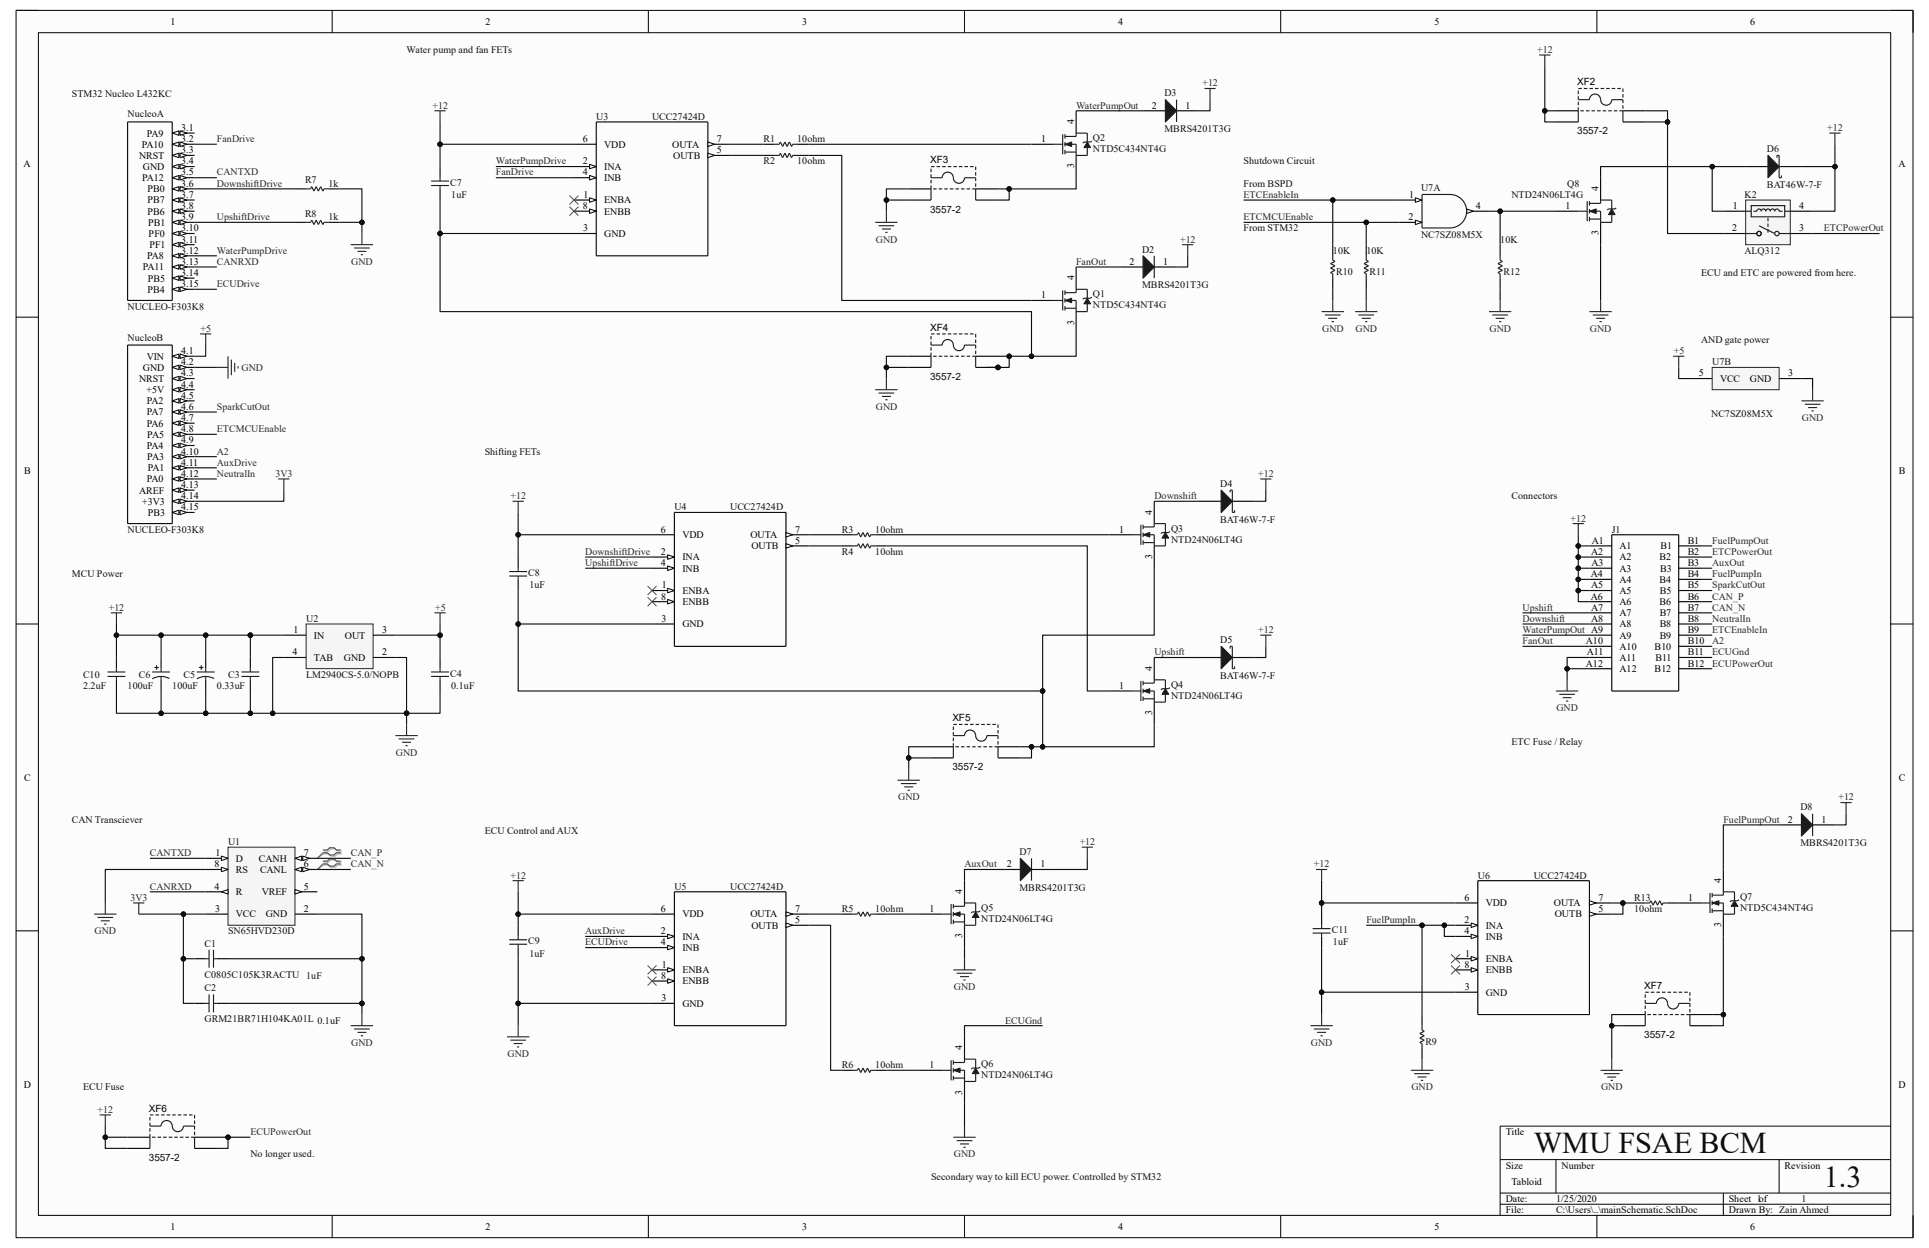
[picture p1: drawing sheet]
<svg xmlns="http://www.w3.org/2000/svg" width="432mm" height="279mm" viewBox="0 0 432 279" stroke-linecap="round" stroke-linejoin="round" font-family="sans-serif">
<defs><g id="words">
<g font-size="6.8" fill="#0e0e0e">
<text x="343.3" y="258.1">WMU FSAE BCM</text>
<text x="408.3" y="265.6">1.3</text>
</g>
<g font-size="2.2">
<text x="38.1" y="5.6">1</text>
<text x="108.7" y="5.6">2</text>
<text x="179.6" y="5.6">3</text>
<text x="250.3" y="5.6">4</text>
<text x="321.1" y="5.6">5</text>
<text x="391.8" y="5.6">6</text>
<text x="353.1" y="19.1">XF2</text>
<text x="40.6" y="29.3">3.1</text>
<text x="240.4" y="27.8" transform="rotate(-90 240.4 27.8)">4</text>
<text x="257.9" y="24.3">2</text>
<text x="265.4" y="24.3">1</text>
<text x="31.1" y="35.6">NRST</text>
<text x="31.7" y="33.1">PA10</text>
<text x="32.9" y="30.6">PA9</text>
<text x="40.6" y="34.3">3.3</text>
<text x="40.6" y="31.8">3.2</text>
<text x="130.4" y="31.8">6</text>
<text x="135.3" y="33.1">VDD</text>
<text x="150.5" y="33.1">OUTA</text>
<text x="150.7" y="35.6">OUTB</text>
<text x="160.5" y="34.3">5</text>
<text x="160.5" y="31.8">7</text>
<text x="233" y="31.8">1</text>
<text x="5.3" y="37.4">A</text>
<text x="31.8" y="40.6">PA12</text>
<text x="32" y="38.1">GND</text>
<text x="40.6" y="41.8">3.6</text>
<text x="40.6" y="39.3">3.5</text>
<text x="40.6" y="36.8">3.4</text>
<text x="130.4" y="39.3">4</text>
<text x="130.5" y="36.8">2</text>
<text x="135.3" y="40.6">INB</text>
<text x="135.3" y="38.1">INA</text>
<text x="208.2" y="36.6">XF3</text>
<text x="240.4" y="37.7" transform="rotate(-90 240.4 37.7)">3</text>
<text x="424.9" y="37.4">A</text>
<text x="33" y="45.6">PB7</text>
<text x="33" y="43.1">PB0</text>
<text x="40.6" y="46.8">3.8</text>
<text x="40.6" y="44.3">3.7</text>
<text x="130.5" y="46.8">8</text>
<text x="130.6" y="44.3">1</text>
<text x="135.3" y="45.6">ENBA</text>
<text x="315.5" y="44.3">1</text>
<text x="330.3" y="46.8">4</text>
<text x="350.4" y="46.8">1</text>
<text x="357.8" y="42.8" transform="rotate(-90 357.8 42.8)">4</text>
<text x="387.9" y="46.8">1</text>
<text x="402.8" y="46.8">4</text>
<text x="33" y="48">PB6</text>
<text x="33.2" y="50.5">PB1</text>
<text x="33.3" y="53">PF0</text>
<text x="40.6" y="51.8">3.10</text>
<text x="40.6" y="49.3">3.9</text>
<text x="130.6" y="51.8">3</text>
<text x="135.3" y="53">GND</text>
<text x="135.3" y="48">ENBB</text>
<text x="315.3" y="49.3">2</text>
<text x="357.8" y="52.7" transform="rotate(-90 357.8 52.7)">3</text>
<text x="387.7" y="51.8">2</text>
<text x="402.8" y="51.8">3</text>
<text x="32.9" y="58">PA8</text>
<text x="33.4" y="55.5">PF1</text>
<text x="40.6" y="59.3">3.13</text>
<text x="40.6" y="56.8">3.12</text>
<text x="40.6" y="54.3">3.11</text>
<text x="252.9" y="59.3">2</text>
<text x="260.4" y="59.3">1</text>
<text x="32" y="60.5">PA11</text>
<text x="33" y="65.5">PB4</text>
<text x="33.1" y="63">PB5</text>
<text x="40.6" y="64.3">3.15</text>
<text x="40.6" y="61.8">3.14</text>
<text x="240.4" y="62.8" transform="rotate(-90 240.4 62.8)">4</text>
<text x="233" y="66.8">1</text>
<text x="208.2" y="74">XF4</text>
<text x="240.4" y="72.7" transform="rotate(-90 240.4 72.7)">3</text>
<text x="32" y="83">GND</text>
<text x="32.9" y="80.5">VIN</text>
<text x="40.6" y="81.8">4.2</text>
<text x="40.6" y="79.3">4.1</text>
<text x="31.1" y="85.5">NRST</text>
<text x="32.8" y="88">+5V</text>
<text x="40.6" y="89.3">4.5</text>
<text x="40.6" y="86.8">4.4</text>
<text x="40.6" y="84.3">4.3</text>
<text x="380.3" y="84.3">5</text>
<text x="385" y="85.5">VCC</text>
<text x="391.7" y="85.5">GND</text>
<text x="400.3" y="84.3">3</text>
<text x="32.9" y="95.5">PA6</text>
<text x="32.9" y="93">PA7</text>
<text x="32.9" y="90.5">PA2</text>
<text x="40.6" y="94.3">4.7</text>
<text x="40.6" y="91.8">4.6</text>
<text x="32.9" y="100.5">PA4</text>
<text x="33" y="98">PA5</text>
<text x="40.6" y="101.8">4.10</text>
<text x="40.6" y="99.3">4.9</text>
<text x="40.6" y="96.8">4.8</text>
<text x="5.4" y="106.1">B</text>
<text x="32.9" y="108">PA0</text>
<text x="33" y="103">PA3</text>
<text x="33.1" y="105.5">PA1</text>
<text x="40.6" y="106.8">4.12</text>
<text x="40.6" y="104.3">4.11</text>
<text x="425.1" y="106.1">B</text>
<text x="31.2" y="110.5">AREF</text>
<text x="31.8" y="113">+3V3</text>
<text x="40.6" y="111.8">4.14</text>
<text x="40.6" y="109.3">4.13</text>
<text x="33.1" y="115.5">PB3</text>
<text x="40.6" y="114.3">4.15</text>
<text x="148" y="119.3">6</text>
<text x="178" y="119.3">7</text>
<text x="250.5" y="119.3">1</text>
<text x="257.9" y="115.2" transform="rotate(-90 257.9 115.2)">4</text>
<text x="148" y="124.2">2</text>
<text x="152.7" y="125.5">INA</text>
<text x="152.7" y="120.5">VDD</text>
<text x="168" y="120.5">OUTA</text>
<text x="168.2" y="123">OUTB</text>
<text x="178" y="121.8">5</text>
<text x="257.9" y="125.1" transform="rotate(-90 257.9 125.1)">3</text>
<text x="356.2" y="124.2">A2</text>
<text x="356.3" y="121.8">A1</text>
<text x="362.5" y="125.5">A2</text>
<text x="362.5" y="123">A1</text>
<text x="371.5" y="125.5">B2</text>
<text x="371.7" y="123">B1</text>
<text x="377.8" y="124.2">B2</text>
<text x="377.8" y="121.8">B1</text>
<text x="147.9" y="126.7">4</text>
<text x="148.1" y="131.7">1</text>
<text x="152.7" y="128">INB</text>
<text x="356.1" y="129.2">A4</text>
<text x="356.2" y="131.7">A5</text>
<text x="356.2" y="126.7">A3</text>
<text x="362.5" y="130.5">A4</text>
<text x="362.5" y="128">A3</text>
<text x="371.5" y="130.5">B4</text>
<text x="371.6" y="128">B3</text>
<text x="377.8" y="131.7">B5</text>
<text x="377.8" y="129.2">B4</text>
<text x="377.8" y="126.7">B3</text>
<text x="148" y="134.2">8</text>
<text x="152.7" y="135.5">ENBB</text>
<text x="152.7" y="133">ENBA</text>
<text x="356.1" y="134.2">A6</text>
<text x="356.2" y="136.7">A7</text>
<text x="362.5" y="138">A7</text>
<text x="362.5" y="135.5">A6</text>
<text x="362.5" y="133">A5</text>
<text x="371.5" y="135.5">B6</text>
<text x="371.5" y="138">B7</text>
<text x="371.6" y="133">B5</text>
<text x="377.8" y="136.7">B7</text>
<text x="377.8" y="134.2">B6</text>
<text x="65.7" y="141.7">1</text>
<text x="70.3" y="143">IN</text>
<text x="77.2" y="143">OUT</text>
<text x="85.5" y="141.7">3</text>
<text x="148" y="139.2">3</text>
<text x="152.7" y="140.5">GND</text>
<text x="356.2" y="139.2">A8</text>
<text x="362.5" y="143">A9</text>
<text x="362.5" y="140.5">A8</text>
<text x="371.5" y="143">B9</text>
<text x="371.5" y="140.5">B8</text>
<text x="377.8" y="141.7">B9</text>
<text x="377.8" y="139.2">B8</text>
<text x="65.5" y="146.7">4</text>
<text x="70.3" y="148">TAB</text>
<text x="77" y="148">GND</text>
<text x="85.5" y="146.7">2</text>
<text x="355" y="149.2">A12</text>
<text x="355" y="144.2">A10</text>
<text x="355.2" y="146.7">A11</text>
<text x="362.5" y="148">A11</text>
<text x="362.5" y="145.5">A10</text>
<text x="370.4" y="145.5">B10</text>
<text x="370.5" y="148">B11</text>
<text x="377.8" y="149.2">B12</text>
<text x="377.8" y="146.7">B11</text>
<text x="377.8" y="144.2">B10</text>
<text x="250.5" y="154.2">1</text>
<text x="257.9" y="150.2" transform="rotate(-90 257.9 150.2)">4</text>
<text x="362.5" y="150.5">A12</text>
<text x="370.4" y="150.5">B12</text>
<text x="213.2" y="161.5">XF5</text>
<text x="257.9" y="160.1" transform="rotate(-90 257.9 160.1)">3</text>
<text x="5.4" y="174.8">C</text>
<text x="425" y="174.8">C</text>
<text x="400.2" y="184.2">2</text>
<text x="407.8" y="184.2">1</text>
<text x="48.2" y="191.7">1</text>
<text x="68" y="191.7">7</text>
<text x="48" y="194.2">8</text>
<text x="52.8" y="192.9">D</text>
<text x="52.8" y="195.4">RS</text>
<text x="58" y="192.9">CANH</text>
<text x="58.2" y="195.4">CANL</text>
<text x="68" y="194.2">6</text>
<text x="225.4" y="194.2">2</text>
<text x="232.9" y="194.2">1</text>
<text x="385.3" y="197.7" transform="rotate(-90 385.3 197.7)">4</text>
<text x="48" y="199.2">4</text>
<text x="52.8" y="200.4">R</text>
<text x="58.6" y="200.4">VREF</text>
<text x="68" y="199.2">5</text>
<text x="215.4" y="200.2" transform="rotate(-90 215.4 200.2)">4</text>
<text x="327.8" y="201.7">6</text>
<text x="332.6" y="202.9">VDD</text>
<text x="347.8" y="202.9">OUTA</text>
<text x="357.8" y="201.7">7</text>
<text x="377.9" y="201.7">1</text>
<text x="48.1" y="204.2">3</text>
<text x="52.8" y="205.4">VCC</text>
<text x="59.5" y="205.4">GND</text>
<text x="68" y="204.2">2</text>
<text x="148" y="209.2">2</text>
<text x="148" y="204.2">6</text>
<text x="152.7" y="205.4">VDD</text>
<text x="168" y="205.4">OUTA</text>
<text x="168.2" y="207.9">OUTB</text>
<text x="178" y="206.7">5</text>
<text x="178" y="204.2">7</text>
<text x="208.1" y="204.2">1</text>
<text x="327.8" y="209.2">4</text>
<text x="327.8" y="206.7">2</text>
<text x="332.6" y="207.9">INA</text>
<text x="348" y="205.4">OUTB</text>
<text x="357.8" y="204.2">5</text>
<text x="385.3" y="207.6" transform="rotate(-90 385.3 207.6)">3</text>
<text x="147.9" y="211.7">4</text>
<text x="152.7" y="212.9">INB</text>
<text x="152.7" y="210.4">INA</text>
<text x="215.4" y="210.1" transform="rotate(-90 215.4 210.1)">3</text>
<text x="328" y="214.2">1</text>
<text x="332.6" y="215.4">ENBA</text>
<text x="332.6" y="210.4">INB</text>
<text x="148" y="219.2">8</text>
<text x="148.1" y="216.7">1</text>
<text x="152.7" y="220.4">ENBB</text>
<text x="152.7" y="217.9">ENBA</text>
<text x="327.8" y="216.7">8</text>
<text x="327.9" y="221.7">3</text>
<text x="332.6" y="217.9">ENBB</text>
<text x="368" y="221.4">XF7</text>
<text x="148" y="224.2">3</text>
<text x="152.7" y="225.4">GND</text>
<text x="332.6" y="222.9">GND</text>
<text x="208.1" y="239.1">1</text>
<text x="215.4" y="235.1" transform="rotate(-90 215.4 235.1)">4</text>
<text x="5.3" y="243.5">D</text>
<text x="215.4" y="245.1" transform="rotate(-90 215.4 245.1)">3</text>
<text x="425" y="243.5">D</text>
<text x="33.3" y="248.9">XF6</text>
<text x="337.1" y="254.1">Title</text>
<text x="337.1" y="261.6">Size</text>
<text x="349.5" y="261.6">Number</text>
<text x="399.5" y="261.6">Revision</text>
<text x="337.1" y="269.1">Date:</text>
<text x="338.3" y="265.3">Tabloid</text>
<text x="348.3" y="269.1">1/25/2020</text>
<text x="387" y="269.1">Sheet 1of</text>
<text x="38.1" y="275.3">1</text>
<text x="108.7" y="275.3">2</text>
<text x="179.6" y="275.3">3</text>
<text x="250.3" y="275.3">4</text>
<text x="321.1" y="275.3">5</text>
<text x="337.1" y="271.6">File:</text>
<text x="348.3" y="271.6">C:\Users\..\mainSchematic.SchDoc</text>
<text x="387" y="271.6">Drawn By: Zain Ahmed</text>
<text x="391.8" y="275.3">6</text>
</g>
<g font-size="2.2" fill="#0e0e0e">
<text x="91" y="11.8">Water pump and fan FETs</text>
<text x="16.1" y="21.8">STM32 Nucleo L432KC</text>
<text x="260.6" y="21.6">D3</text>
<text x="28.6" y="26.3">NucleoA</text>
<text x="133.5" y="26.8">U3</text>
<text x="146" y="26.8">UCC27424D</text>
<text x="260.6" y="29.5">MBRS4201T3G</text>
<text x="170.9" y="31.8">R1</text>
<text x="178.4" y="31.8">10ohm</text>
<text x="244.6" y="31.6">Q2</text>
<text x="244.6" y="34.1">NTD5C434NT4G</text>
<text x="353.1" y="30.1">3557-2</text>
<text x="395.5" y="34.1">D6</text>
<text x="68.3" y="41.1">R7</text>
<text x="73.5" y="41.8">1k</text>
<text x="100.8" y="41.6">C7</text>
<text x="170.9" y="36.8">R2</text>
<text x="178.4" y="36.8">10ohm</text>
<text x="278.4" y="36.8">Shutdown Circuit</text>
<text x="278.4" y="41.8">From BSPD</text>
<text x="350.8" y="41.8">Q8</text>
<text x="101" y="44.3">1uF</text>
<text x="208.2" y="47.6">3557-2</text>
<text x="318.1" y="42.8">U7A</text>
<text x="338.3" y="44.3">NTD24N06LT4G</text>
<text x="390.5" y="44.3">K2</text>
<text x="395.5" y="42">BAT46W-7-F</text>
<text x="68.3" y="48.6">R8</text>
<text x="73.5" y="49.3">1k</text>
<text x="278.4" y="51.8">From STM32</text>
<text x="318.1" y="53.3">NC7SZ08M5X</text>
<text x="255.7" y="56.6">D2</text>
<text x="298.4" y="56.8">10K</text>
<text x="305.9" y="56.8">10K</text>
<text x="335.8" y="54.3">10K</text>
<text x="390.5" y="56.8">ALQ312</text>
<text x="255.7" y="64.5">MBRS4201T3G</text>
<text x="299.1" y="61.6">R10</text>
<text x="306.6" y="61.6">R11</text>
<text x="336.5" y="61.6">R12</text>
<text x="380.8" y="61.8">ECU and ETC are powered from here.</text>
<text x="28.6" y="69.3">NUCLEO-F303K8</text>
<text x="244.6" y="66.5">Q1</text>
<text x="244.6" y="69">NTD5C434NT4G</text>
<text x="28.6" y="76.3">NucleoB</text>
<text x="380.8" y="76.8">AND gate power</text>
<text x="383.3" y="81.8">U7B</text>
<text x="208.2" y="85">3557-2</text>
<text x="383" y="93.3">NC7SZ08M5X</text>
<text x="108.5" y="101.8">Shifting FETs</text>
<text x="273.1" y="109">D4</text>
<text x="338.3" y="111.8">Connectors</text>
<text x="28.6" y="119.3">NUCLEO-F303K8</text>
<text x="151" y="114.3">U4</text>
<text x="163.4" y="114.3">UCC27424D</text>
<text x="188.4" y="119.3">R3</text>
<text x="195.9" y="119.3">10ohm</text>
<text x="262.1" y="119">Q3</text>
<text x="273.1" y="117">BAT46W-7-F</text>
<text x="360.8" y="119.3">J1</text>
<text x="188.4" y="124.2">R4</text>
<text x="195.9" y="124.2">10ohm</text>
<text x="262.1" y="121.5">NTD24N06LT4G</text>
<text x="16.1" y="129.2">MCU Power</text>
<text x="118.2" y="129">C8</text>
<text x="118.5" y="131.7">1uF</text>
<text x="68.5" y="139.2">U2</text>
<text x="273.1" y="144">D5</text>
<text x="18.6" y="151.7">C10</text>
<text x="18.6" y="154.2">2.2uF</text>
<text x="28.6" y="154.2">100uF</text>
<text x="31.1" y="151.7">C6</text>
<text x="38.6" y="154.2">100uF</text>
<text x="41.1" y="151.7">C5</text>
<text x="48.6" y="154.2">0.33uF</text>
<text x="51.1" y="151.7">C3</text>
<text x="68.5" y="151.7">LM2940CS-5.0/NOPB</text>
<text x="100.8" y="151.5">C4</text>
<text x="101" y="154.2">0.1uF</text>
<text x="262.1" y="154">Q4</text>
<text x="273.1" y="152">BAT46W-7-F</text>
<text x="262.1" y="156.5">NTD24N06LT4G</text>
<text x="338.3" y="166.7">ETC Fuse / Relay</text>
<text x="213.2" y="172.5">3557-2</text>
<text x="16.1" y="184.2">CAN Transciever</text>
<text x="403" y="181.4">D8</text>
<text x="51.1" y="189.2">U1</text>
<text x="108.5" y="186.7">ECU Control and AUX</text>
<text x="228.2" y="191.4">D7</text>
<text x="403" y="189.4">MBRS4201T3G</text>
<text x="330.8" y="196.7">U6</text>
<text x="343.3" y="196.7">UCC27424D</text>
<text x="151" y="199.2">U5</text>
<text x="163.4" y="199.2">UCC27424D</text>
<text x="219.7" y="203.9">Q5</text>
<text x="228.2" y="199.4">MBRS4201T3G</text>
<text x="365.8" y="201.7">R13</text>
<text x="389.5" y="201.4">Q7</text>
<text x="389.5" y="203.9">NTD5C434NT4G</text>
<text x="51.1" y="209.2">SN65HVD230D</text>
<text x="188.4" y="204.2">R5</text>
<text x="195.9" y="204.2">10ohm</text>
<text x="219.7" y="206.4">NTD24N06LT4G</text>
<text x="298.1" y="208.9">C11</text>
<text x="365.8" y="204.2">10ohm</text>
<text x="45.8" y="211.9">C1</text>
<text x="118.2" y="211.4">C9</text>
<text x="118.5" y="214.2">1uF</text>
<text x="298.4" y="211.7">1uF</text>
<text x="45.8" y="218.9">C0805C105K3RACTU 1uF</text>
<text x="45.8" y="221.9">C2</text>
<text x="45.8" y="228.9">GRM21BR71H104KA01L 0.1uF</text>
<text x="319.1" y="233.9">R9</text>
<text x="368" y="232.4">3557-2</text>
<text x="188.4" y="239.1">R6</text>
<text x="195.9" y="239.1">10ohm</text>
<text x="219.7" y="238.9">Q6</text>
<text x="18.6" y="244.1">ECU Fuse</text>
<text x="219.7" y="241.4">NTD24N06LT4G</text>
<text x="33.3" y="259.9">3557-2</text>
<text x="56" y="259.1">No longer used.</text>
<text x="208.4" y="264.1">Secondary way to kill ECU power. Controlled by STM32</text>
<text x="403.3" y="269.1">1</text>
</g>
<g font-size="2.2" fill="#262626">
<text x="344.1" y="11.8">+12</text>
<text x="269.2" y="19.3">+12</text>
<text x="96.8" y="24.3">+12</text>
<text x="240.9" y="24.3">WaterPumpOut</text>
<text x="409" y="29.3">+12</text>
<text x="48.6" y="31.8">FanDrive</text>
<text x="48.6" y="39.3">CANTXD</text>
<text x="48.6" y="41.8">DownshiftDrive</text>
<text x="111" y="36.8">WaterPumpDrive</text>
<text x="111" y="39.3">FanDrive</text>
<text x="278.4" y="44.3">ETCEnableIn</text>
<text x="48.6" y="49.3">UpshiftDrive</text>
<text x="278.4" y="49.3">ETCMCUEnable</text>
<text x="408.3" y="51.8">ETCPowerOut</text>
<text x="48.6" y="59.3">CANRXD</text>
<text x="48.6" y="56.8">WaterPumpDrive</text>
<text x="78.6" y="59.3">GND</text>
<text x="196" y="54.3">GND</text>
<text x="240.9" y="59.3">FanOut</text>
<text x="264.2" y="54.3">+12</text>
<text x="48.6" y="64.3">ECUDrive</text>
<text x="44.9" y="74.3">+5</text>
<text x="296" y="74.3">GND</text>
<text x="303.4" y="74.3">GND</text>
<text x="333.4" y="74.3">GND</text>
<text x="355.9" y="74.3">GND</text>
<text x="54.1" y="83">GND</text>
<text x="374.6" y="79.3">+5</text>
<text x="48.6" y="91.8">SparkCutOut</text>
<text x="196" y="91.8">GND</text>
<text x="403.4" y="94.3">GND</text>
<text x="48.6" y="101.8">A2</text>
<text x="48.6" y="96.8">ETCMCUEnable</text>
<text x="48.6" y="106.8">NeutralIn</text>
<text x="48.6" y="104.3">AuxDrive</text>
<text x="61.7" y="106.8">3V3</text>
<text x="281.6" y="106.8">+12</text>
<text x="114.3" y="111.8">+12</text>
<text x="258.4" y="111.8">Downshift</text>
<text x="351.6" y="116.8">+12</text>
<text x="131" y="124.2">DownshiftDrive</text>
<text x="383.3" y="121.8">FuelPumpOut</text>
<text x="383.3" y="124.2">ETCPowerOut</text>
<text x="131" y="126.7">UpshiftDrive</text>
<text x="383.3" y="131.7">SparkCutOut</text>
<text x="383.3" y="129.2">FuelPumpIn</text>
<text x="383.3" y="126.7">AuxOut</text>
<text x="24.3" y="136.7">+12</text>
<text x="97.4" y="136.7">+5</text>
<text x="340.8" y="136.7">Upshift</text>
<text x="383.3" y="134.2">CAN_P</text>
<text x="383.3" y="136.7">CAN_N</text>
<text x="281.6" y="141.7">+12</text>
<text x="340.8" y="141.7">WaterPumpOut A9</text>
<text x="340.8" y="139.2">Downshift</text>
<text x="383.3" y="139.2">NeutralIn</text>
<text x="383.3" y="141.7">ETCEnableIn</text>
<text x="258.4" y="146.7">Upshift</text>
<text x="340.8" y="144.2">FanOut</text>
<text x="383.3" y="149.2">ECUPowerOut</text>
<text x="383.3" y="144.2">A2</text>
<text x="383.3" y="146.7">ECUGnd</text>
<text x="348.4" y="159.2">GND</text>
<text x="88.6" y="169.2">GND</text>
<text x="201" y="179.2">GND</text>
<text x="411.5" y="179.2">+12</text>
<text x="385.8" y="184.2">FuelPumpOut</text>
<text x="33.6" y="191.7">CANTXD</text>
<text x="78.5" y="191.7">CAN_P</text>
<text x="241.7" y="189.2">+12</text>
<text x="78.5" y="194.2">CAN_N</text>
<text x="114.3" y="196.7">+12</text>
<text x="215.9" y="194.2">AuxOut</text>
<text x="294.1" y="194.2">+12</text>
<text x="29.2" y="201.7">3V3</text>
<text x="33.6" y="199.2">CANRXD</text>
<text x="21.2" y="209.2">GND</text>
<text x="131" y="209.2">AuxDrive</text>
<text x="305.9" y="206.7">FuelPumpIn</text>
<text x="131" y="211.7">ECUDrive</text>
<text x="213.5" y="221.7">GND</text>
<text x="225" y="229.2">ECUGnd</text>
<text x="78.6" y="234.1">GND</text>
<text x="113.6" y="236.6">GND</text>
<text x="293.5" y="234.1">GND</text>
<text x="315.9" y="244.1">GND</text>
<text x="358.4" y="244.1">GND</text>
<text x="21.8" y="249.1">+12</text>
<text x="56" y="254.1">ECUPowerOut</text>
<text x="213.5" y="259.1">GND</text>
</g>
</g></defs>
<path d="M3.6 2.3h424.6v274.8h-424.6z" fill-rule="evenodd" fill="#fcfcfc"/>
<path d="M3.6 2.3h424.6v274.8h-424.6z" fill="none" stroke="#000" stroke-width=".22"/>
<path d="M8.6 7.3h414.6v264.8h-414.6z" fill-rule="evenodd" fill="#fcfcfc"/>
<g fill="none" stroke="#000" stroke-width=".22">
<path d="M3.6 2.3h5M8.6 7.3h414.6v264.8h-414.6zM74.4 2.3v5M145.1 2.3v5M215.9 2.3v5M286.7 2.3v5M357.5 2.3v5M423.2 2.3h5v5M3.6 71h5M423.2 71h5M3.6 139.7h5M423.2 139.7h5"/>
<path d="M3.6 208.4h5M423.2 208.4h5M335.8 259.6h87.4M348.3 259.6v7.5M398.3 259.6v7.5M423.2 252.1h-87.4v20M74.4 272.1v5M145.1 272.1v5M215.9 272.1v5M286.7 272.1v5M335.8 267.1h87.4M335.8 269.6h87.4"/>
<path d="M357.5 272.1v5M385.8 267.1v5M428.2 272.1v5"/>
</g>
<path d="M28.6 27.3h10v40h-10zM38.6 64.8h4.9" fill="none" stroke="#000" stroke-width=".25"/>
<path d="M38.6 64.8l1.4-.5v1z" fill="#fbfbfb"/>
<path d="M38.6 64.8l1.4-.5v1z" fill="none" stroke="#000" stroke-width=".22"/>
<path d="M40.3 64.3l1.5 .5-1.5 .5z" fill="#fbfbfb"/>
<path d="M40.3 64.3l1.5 .5-1.5 .5z" fill="none" stroke="#000" stroke-width=".22"/>
<path d="M38.6 62.3h4.9" fill="none" stroke="#000" stroke-width=".25"/>
<path d="M38.6 62.3l1.4-.5v1z" fill="#fbfbfb"/>
<path d="M38.6 62.3l1.4-.5v1z" fill="none" stroke="#000" stroke-width=".22"/>
<path d="M40.3 61.8l1.5 .5-1.5 .5z" fill="#fbfbfb"/>
<path d="M40.3 61.8l1.5 .5-1.5 .5z" fill="none" stroke="#000" stroke-width=".22"/>
<path d="M38.6 59.8h4.9" fill="none" stroke="#000" stroke-width=".25"/>
<path d="M38.6 59.8l1.4-.5v1z" fill="#fbfbfb"/>
<path d="M38.6 59.8l1.4-.5v1z" fill="none" stroke="#000" stroke-width=".22"/>
<path d="M40.3 59.3l1.5 .5-1.5 .5z" fill="#fbfbfb"/>
<path d="M40.3 59.3l1.5 .5-1.5 .5z" fill="none" stroke="#000" stroke-width=".22"/>
<path d="M38.6 57.3h4.9" fill="none" stroke="#000" stroke-width=".25"/>
<path d="M38.6 57.3l1.4-.5v1z" fill="#fbfbfb"/>
<path d="M38.6 57.3l1.4-.5v1z" fill="none" stroke="#000" stroke-width=".22"/>
<path d="M40.3 56.8l1.5 .5-1.5 .5z" fill="#fbfbfb"/>
<path d="M40.3 56.8l1.5 .5-1.5 .5z" fill="none" stroke="#000" stroke-width=".22"/>
<path d="M38.6 54.8h4.9" fill="none" stroke="#000" stroke-width=".25"/>
<path d="M38.6 54.8l1.4-.5v1z" fill="#fbfbfb"/>
<path d="M38.6 54.8l1.4-.5v1z" fill="none" stroke="#000" stroke-width=".22"/>
<path d="M40.3 54.3l1.5 .5-1.5 .5z" fill="#fbfbfb"/>
<path d="M40.3 54.3l1.5 .5-1.5 .5z" fill="none" stroke="#000" stroke-width=".22"/>
<path d="M38.6 52.3h4.9" fill="none" stroke="#000" stroke-width=".25"/>
<path d="M38.6 52.3l1.4-.5v1z" fill="#fbfbfb"/>
<path d="M38.6 52.3l1.4-.5v1z" fill="none" stroke="#000" stroke-width=".22"/>
<path d="M40.3 51.8l1.5 .5-1.5 .5z" fill="#fbfbfb"/>
<path d="M40.3 51.8l1.5 .5-1.5 .5z" fill="none" stroke="#000" stroke-width=".22"/>
<path d="M38.6 49.8h4.9" fill="none" stroke="#000" stroke-width=".25"/>
<path d="M38.6 49.8l1.4-.5v1z" fill="#fbfbfb"/>
<path d="M38.6 49.8l1.4-.5v1z" fill="none" stroke="#000" stroke-width=".22"/>
<path d="M40.3 49.3l1.5 .5-1.5 .5z" fill="#fbfbfb"/>
<path d="M40.3 49.3l1.5 .5-1.5 .5z" fill="none" stroke="#000" stroke-width=".22"/>
<path d="M38.6 47.3h4.9" fill="none" stroke="#000" stroke-width=".25"/>
<path d="M38.6 47.3l1.4-.5v1z" fill="#fbfbfb"/>
<path d="M38.6 47.3l1.4-.5v1z" fill="none" stroke="#000" stroke-width=".22"/>
<path d="M40.3 46.8l1.5 .5-1.5 .5z" fill="#fbfbfb"/>
<path d="M40.3 46.8l1.5 .5-1.5 .5z" fill="none" stroke="#000" stroke-width=".22"/>
<path d="M38.6 44.8h4.9" fill="none" stroke="#000" stroke-width=".25"/>
<path d="M38.6 44.8l1.4-.5v1z" fill="#fbfbfb"/>
<path d="M38.6 44.8l1.4-.5v1z" fill="none" stroke="#000" stroke-width=".22"/>
<path d="M40.3 44.3l1.5 .5-1.5 .5z" fill="#fbfbfb"/>
<path d="M40.3 44.3l1.5 .5-1.5 .5z" fill="none" stroke="#000" stroke-width=".22"/>
<path d="M38.6 42.3h4.9" fill="none" stroke="#000" stroke-width=".25"/>
<path d="M38.6 42.3l1.4-.5v1z" fill="#fbfbfb"/>
<path d="M38.6 42.3l1.4-.5v1z" fill="none" stroke="#000" stroke-width=".22"/>
<path d="M40.3 41.8l1.5 .5-1.5 .5z" fill="#fbfbfb"/>
<path d="M40.3 41.8l1.5 .5-1.5 .5z" fill="none" stroke="#000" stroke-width=".22"/>
<path d="M38.6 39.8h4.9" fill="none" stroke="#000" stroke-width=".25"/>
<path d="M38.6 39.8l1.4-.5v1z" fill="#fbfbfb"/>
<path d="M38.6 39.8l1.4-.5v1z" fill="none" stroke="#000" stroke-width=".22"/>
<path d="M40.3 39.3l1.5 .5-1.5 .5z" fill="#fbfbfb"/>
<path d="M40.3 39.3l1.5 .5-1.5 .5z" fill="none" stroke="#000" stroke-width=".22"/>
<path d="M38.6 37.3h4.9" fill="none" stroke="#000" stroke-width=".25"/>
<path d="M38.6 37.3l1.4-.5v1z" fill="#fbfbfb"/>
<path d="M38.6 37.3l1.4-.5v1z" fill="none" stroke="#000" stroke-width=".22"/>
<path d="M40.3 36.8l1.5 .5-1.5 .5z" fill="#fbfbfb"/>
<path d="M40.3 36.8l1.5 .5-1.5 .5z" fill="none" stroke="#000" stroke-width=".22"/>
<path d="M38.6 34.8h4.9" fill="none" stroke="#000" stroke-width=".25"/>
<path d="M38.6 34.8l1.4-.5v1z" fill="#fbfbfb"/>
<path d="M38.6 34.8l1.4-.5v1z" fill="none" stroke="#000" stroke-width=".22"/>
<path d="M40.3 34.3l1.5 .5-1.5 .5z" fill="#fbfbfb"/>
<path d="M40.3 34.3l1.5 .5-1.5 .5z" fill="none" stroke="#000" stroke-width=".22"/>
<path d="M38.6 32.3h4.9" fill="none" stroke="#000" stroke-width=".25"/>
<path d="M38.6 32.3l1.4-.5v1z" fill="#fbfbfb"/>
<path d="M38.6 32.3l1.4-.5v1z" fill="none" stroke="#000" stroke-width=".22"/>
<path d="M40.3 31.8l1.5 .5-1.5 .5z" fill="#fbfbfb"/>
<path d="M40.3 31.8l1.5 .5-1.5 .5z" fill="none" stroke="#000" stroke-width=".22"/>
<path d="M38.6 29.8h4.9" fill="none" stroke="#000" stroke-width=".25"/>
<path d="M38.6 29.8l1.4-.5v1z" fill="#fbfbfb"/>
<path d="M38.6 29.8l1.4-.5v1z" fill="none" stroke="#000" stroke-width=".22"/>
<path d="M40.3 29.3l1.5 .5-1.5 .5z" fill="#fbfbfb"/>
<path d="M40.3 29.3l1.5 .5-1.5 .5z" fill="none" stroke="#000" stroke-width=".22"/>
<path d="M28.6 77.3h10v39.9h-10zM38.6 114.7h5" fill="none" stroke="#000" stroke-width=".25"/>
<path d="M38.6 114.7l1.5-.5v1z" fill="#fbfbfb"/>
<path d="M38.6 114.7l1.5-.5v1z" fill="none" stroke="#000" stroke-width=".22"/>
<path d="M40.3 114.2l1.5 .5-1.5 .5z" fill="#fbfbfb"/>
<path d="M40.3 114.2l1.5 .5-1.5 .5z" fill="none" stroke="#000" stroke-width=".22"/>
<path d="M38.6 112.2h5" fill="none" stroke="#000" stroke-width=".25"/>
<path d="M38.6 112.2l1.5-.5v1z" fill="#fbfbfb"/>
<path d="M38.6 112.2l1.5-.5v1z" fill="none" stroke="#000" stroke-width=".22"/>
<path d="M40.3 111.7l1.5 .5-1.5 .5z" fill="#fbfbfb"/>
<path d="M40.3 111.7l1.5 .5-1.5 .5z" fill="none" stroke="#000" stroke-width=".22"/>
<path d="M38.6 109.7h5" fill="none" stroke="#000" stroke-width=".25"/>
<path d="M38.6 109.7l1.5-.5v1z" fill="#fbfbfb"/>
<path d="M38.6 109.7l1.5-.5v1z" fill="none" stroke="#000" stroke-width=".22"/>
<path d="M40.3 109.2l1.5 .5-1.5 .5z" fill="#fbfbfb"/>
<path d="M40.3 109.2l1.5 .5-1.5 .5z" fill="none" stroke="#000" stroke-width=".22"/>
<path d="M38.6 107.2h5" fill="none" stroke="#000" stroke-width=".25"/>
<path d="M38.6 107.2l1.5-.5v1z" fill="#fbfbfb"/>
<path d="M38.6 107.2l1.5-.5v1z" fill="none" stroke="#000" stroke-width=".22"/>
<path d="M40.3 106.7l1.5 .5-1.5 .5z" fill="#fbfbfb"/>
<path d="M40.3 106.7l1.5 .5-1.5 .5z" fill="none" stroke="#000" stroke-width=".22"/>
<path d="M38.6 104.7h5" fill="none" stroke="#000" stroke-width=".25"/>
<path d="M38.6 104.7l1.5-.5v1z" fill="#fbfbfb"/>
<path d="M38.6 104.7l1.5-.5v1z" fill="none" stroke="#000" stroke-width=".22"/>
<path d="M40.3 104.2l1.5 .5-1.5 .5z" fill="#fbfbfb"/>
<path d="M40.3 104.2l1.5 .5-1.5 .5z" fill="none" stroke="#000" stroke-width=".22"/>
<path d="M38.6 102.2h5" fill="none" stroke="#000" stroke-width=".25"/>
<path d="M38.6 102.2l1.5-.5v1z" fill="#fbfbfb"/>
<path d="M38.6 102.2l1.5-.5v1z" fill="none" stroke="#000" stroke-width=".22"/>
<path d="M40.3 101.7l1.5 .5-1.5 .5z" fill="#fbfbfb"/>
<path d="M40.3 101.7l1.5 .5-1.5 .5z" fill="none" stroke="#000" stroke-width=".22"/>
<path d="M38.6 99.7h5" fill="none" stroke="#000" stroke-width=".25"/>
<path d="M38.6 99.7l1.5-.5v1z" fill="#fbfbfb"/>
<path d="M38.6 99.7l1.5-.5v1z" fill="none" stroke="#000" stroke-width=".22"/>
<path d="M40.3 99.2l1.5 .5-1.5 .5z" fill="#fbfbfb"/>
<path d="M40.3 99.2l1.5 .5-1.5 .5z" fill="none" stroke="#000" stroke-width=".22"/>
<path d="M38.6 97.2h5" fill="none" stroke="#000" stroke-width=".25"/>
<path d="M38.6 97.2l1.5-.5v1z" fill="#fbfbfb"/>
<path d="M38.6 97.2l1.5-.5v1z" fill="none" stroke="#000" stroke-width=".22"/>
<path d="M40.3 96.7l1.5 .5-1.5 .5z" fill="#fbfbfb"/>
<path d="M40.3 96.7l1.5 .5-1.5 .5z" fill="none" stroke="#000" stroke-width=".22"/>
<path d="M38.6 94.7h5" fill="none" stroke="#000" stroke-width=".25"/>
<path d="M38.6 94.7l1.5-.5v1z" fill="#fbfbfb"/>
<path d="M38.6 94.7l1.5-.5v1z" fill="none" stroke="#000" stroke-width=".22"/>
<path d="M40.3 94.2l1.5 .5-1.5 .5z" fill="#fbfbfb"/>
<path d="M40.3 94.2l1.5 .5-1.5 .5z" fill="none" stroke="#000" stroke-width=".22"/>
<path d="M38.6 92.2h5" fill="none" stroke="#000" stroke-width=".25"/>
<path d="M38.6 92.2l1.5-.5v1z" fill="#fbfbfb"/>
<path d="M38.6 92.2l1.5-.5v1z" fill="none" stroke="#000" stroke-width=".22"/>
<path d="M40.3 91.7l1.5 .5-1.5 .5z" fill="#fbfbfb"/>
<path d="M40.3 91.7l1.5 .5-1.5 .5z" fill="none" stroke="#000" stroke-width=".22"/>
<path d="M38.6 89.7h5" fill="none" stroke="#000" stroke-width=".25"/>
<path d="M38.6 89.7l1.5-.5v1z" fill="#fbfbfb"/>
<path d="M38.6 89.7l1.5-.5v1z" fill="none" stroke="#000" stroke-width=".22"/>
<path d="M40.3 89.2l1.5 .5-1.5 .5z" fill="#fbfbfb"/>
<path d="M40.3 89.2l1.5 .5-1.5 .5z" fill="none" stroke="#000" stroke-width=".22"/>
<path d="M38.6 87.2h5" fill="none" stroke="#000" stroke-width=".25"/>
<path d="M38.6 87.2l1.5-.5v1z" fill="#fbfbfb"/>
<path d="M38.6 87.2l1.5-.5v1z" fill="none" stroke="#000" stroke-width=".22"/>
<path d="M40.3 86.7l1.5 .5-1.5 .5z" fill="#fbfbfb"/>
<path d="M40.3 86.7l1.5 .5-1.5 .5z" fill="none" stroke="#000" stroke-width=".22"/>
<path d="M38.6 84.7h4.9" fill="none" stroke="#000" stroke-width=".25"/>
<path d="M38.6 84.7l1.4-.5v1z" fill="#fbfbfb"/>
<path d="M38.6 84.7l1.4-.5v1z" fill="none" stroke="#000" stroke-width=".22"/>
<path d="M40.3 84.2l1.5 .5-1.5 .5z" fill="#fbfbfb"/>
<path d="M40.3 84.2l1.5 .5-1.5 .5z" fill="none" stroke="#000" stroke-width=".22"/>
<path d="M38.6 82.3h4.9" fill="none" stroke="#000" stroke-width=".25"/>
<path d="M38.6 82.3l1.4-.5v.9z" fill="#fbfbfb"/>
<path d="M38.6 82.3l1.4-.5v.9z" fill="none" stroke="#000" stroke-width=".22"/>
<path d="M40.3 81.8l1.5 .5-1.5 .4z" fill="#fbfbfb"/>
<path d="M40.3 81.8l1.5 .5-1.5 .4z" fill="none" stroke="#000" stroke-width=".22"/>
<path d="M38.6 79.8h4.9" fill="none" stroke="#000" stroke-width=".25"/>
<path d="M38.6 79.8l1.4-.5v1z" fill="#fbfbfb"/>
<path d="M38.6 79.8l1.4-.5v1z" fill="none" stroke="#000" stroke-width=".22"/>
<path d="M40.3 79.3l1.5 .5-1.5 .5z" fill="#fbfbfb"/>
<path d="M40.3 79.3l1.5 .5-1.5 .5z" fill="none" stroke="#000" stroke-width=".22"/>
<path d="M44.8 74.8h2.5M46 74.8v2.5M51 79.8v4.9M48.5 82.3h2.5M51.8 80.5v3.5M52.5 81.3v1.9M53.3 82v.5" fill="none" stroke="#262626" stroke-width=".25"/>
<path d="M51 189.7h15v17.4h-15z" fill-rule="evenodd" fill="#f5f5f5"/>
<path d="M51 189.7h15v17.4h-15z" fill="none" stroke="#262626" stroke-width=".22"/>
<path d="M46 192.2h5" fill="none" stroke="#000" stroke-width=".25"/>
<path d="M49.6 191.7l1.4 .5-1.4 .5z" fill="#fbfbfb"/>
<path d="M49.6 191.7l1.4 .5-1.4 .5z" fill="none" stroke="#000" stroke-width=".22"/>
<path d="M46 199.7h5M46 204.6h5M66 204.6h5" fill="none" stroke="#000" stroke-width=".25"/>
<path d="M49.6 199.7l1.4-.5v1z" fill="#fbfbfb"/>
<path d="M49.6 199.7l1.4-.5v1z" fill="none" stroke="#000" stroke-width=".22"/>
<path d="M66 199.7h5" fill="none" stroke="#000" stroke-width=".25"/>
<path d="M66 199.2l1.5 .5-1.5 .5z" fill="#fbfbfb"/>
<path d="M66 199.2l1.5 .5-1.5 .5z" fill="none" stroke="#000" stroke-width=".22"/>
<path d="M66 194.7h5" fill="none" stroke="#000" stroke-width=".25"/>
<path d="M66 194.7l1.5-.5v1z" fill="#fbfbfb"/>
<path d="M66 194.7l1.5-.5v1z" fill="none" stroke="#000" stroke-width=".22"/>
<path d="M67.8 194.2l1.5 .5-1.5 .5z" fill="#fbfbfb"/>
<path d="M67.8 194.2l1.5 .5-1.5 .5z" fill="none" stroke="#000" stroke-width=".22"/>
<path d="M66 192.2h5" fill="none" stroke="#000" stroke-width=".25"/>
<path d="M66 192.2l1.5-.5v1z" fill="#fbfbfb"/>
<path d="M66 192.2l1.5-.5v1z" fill="none" stroke="#000" stroke-width=".22"/>
<path d="M67.8 191.7l1.5 .5-1.5 .5z" fill="#fbfbfb"/>
<path d="M67.8 191.7l1.5 .5-1.5 .5z" fill="none" stroke="#000" stroke-width=".22"/>
<path d="M46 194.7h5" fill="none" stroke="#000" stroke-width=".25"/>
<path d="M49.6 194.2l1.4 .5-1.4 .5z" fill="#fbfbfb"/>
<path d="M49.6 194.2l1.4 .5-1.4 .5z" fill="none" stroke="#000" stroke-width=".22"/>
<g fill="none" stroke="#262626" stroke-width=".25">
<path d="M62.3 107.2h2.5M63.5 107.2v2.5M21.1 204.6h5M21.8 205.4h3.5M22.6 206.2h2M23.3 206.9h.5M23.6 202.2v2.4M29.8 202.2h2.5M31.1 202.2v2.4M78.5 229.6h5M79.3 230.4h3.5M80 231.1h2"/>
<path d="M80.8 231.9h.5M81 227.1v2.5"/>
</g>
<path d="M240.9 59.8v5M230.9 67.3h5M240.9 69.8v5M43.6 214.6h2.4M48.5 214.6h2.5M43.6 224.6h2.4M48.5 224.6h2.5" fill="none" stroke="#000" stroke-width=".25"/>
<g fill="none" stroke="#1c1c1c" stroke-width=".25">
<path d="M235.9 67.3h2M237.9 65v4.5M238.4 65.5h2.5v-.7h2.5v2M238.4 67.3h2.5v2.5h2.5v-1.8M238.4 69h2.5M238.4 65v1M238.4 66.8v1M238.4 68.5v1M46 214.6h.8M46.8 212.6v4M47.8 212.6v4M47.8 214.6h.7"/>
<path d="M46 224.6h.8M46.8 222.6v4M47.8 222.6v4M47.8 224.6h.7"/>
</g>
<path d="M243.4 66.8l.7 1.2h-1.5z" fill="#1c1c1c"/>
<path d="M243.4 66.8l.7 1.2h-1.5z" fill="none" stroke="#1c1c1c" stroke-width=".22"/>
<path d="M242.6 66.8h1.5" fill="none" stroke="#1c1c1c" stroke-width=".25"/>
<path d="M238.4 67.3l1.5-.5v1z" fill="#1c1c1c"/>
<path d="M238.4 67.3l1.5-.5v1z" fill="none" stroke="#1c1c1c" stroke-width=".22"/>
<path d="M235.9 32.3h2M237.9 30v4.5M238.4 30.5h2.5v-.7h2.5v2M238.4 32.3h2.5v2.5h2.5v-1.8M238.4 34h2.5M238.4 30v1.1M238.4 31.8v1M238.4 33.5v1M242.6 66.8l-.2 .2M244.4 66.5l-.3 .3" fill="none" stroke="#1c1c1c" stroke-width=".25"/>
<path d="M264.6 54.8h2.5M265.9 54.8v2.5" fill="none" stroke="#262626" stroke-width=".25"/>
<path d="M230.9 32.3h5M240.9 24.8v5M240.9 34.8v5" fill="none" stroke="#000" stroke-width=".25"/>
<path d="M243.4 31.8l.7 1.2h-1.5z" fill="#1c1c1c"/>
<path d="M243.4 31.8l.7 1.2h-1.5z" fill="none" stroke="#1c1c1c" stroke-width=".22"/>
<path d="M242.6 31.8h1.5" fill="none" stroke="#1c1c1c" stroke-width=".25"/>
<path d="M238.4 32.3l1.5-.5v1z" fill="#1c1c1c"/>
<path d="M238.4 32.3l1.5-.5v1z" fill="none" stroke="#1c1c1c" stroke-width=".22"/>
<path d="M242.6 31.8l-.2 .2M244.4 31.5l-.3 .3M253.4 119.7h2M255.4 117.5v4.5M255.9 118h2.5v-.8h2.5v2M255.9 119.7h2.5v2.5h2.5v-1.7M255.9 117.5v1M255.9 119.2v1M255.9 121.5h2.5M255.9 121v1" fill="none" stroke="#1c1c1c" stroke-width=".25"/>
<path d="M269.6 19.8h2.5M270.9 19.8v2.5" fill="none" stroke="#262626" stroke-width=".25"/>
<path d="M248.4 119.7h5M258.4 112.2v5M258.4 122.2v5" fill="none" stroke="#000" stroke-width=".25"/>
<path d="M260.9 119.2l.7 1.3h-1.5z" fill="#1c1c1c"/>
<path d="M260.9 119.2l.7 1.3h-1.5z" fill="none" stroke="#1c1c1c" stroke-width=".22"/>
<path d="M260.1 119.2h1.5" fill="none" stroke="#1c1c1c" stroke-width=".25"/>
<path d="M255.9 119.7l1.5-.5v1z" fill="#1c1c1c"/>
<path d="M255.9 119.7l1.5-.5v1z" fill="none" stroke="#1c1c1c" stroke-width=".22"/>
<path d="M260.1 119.2l-.2 .3M261.9 119l-.3 .2" fill="none" stroke="#1c1c1c" stroke-width=".25"/>
<path d="M268.4 112.2h5M275.9 112.2h4.9" fill="none" stroke="#000" stroke-width=".25"/>
<path d="M273.4 109.7l2.5 2.5-2.5 2.5z" fill="#1c1c1c"/>
<path d="M273.4 109.7l2.5 2.5-2.5 2.5zM275.4 110.2v-.5h.5v5h.5v-.5M253.4 154.7h2M255.4 152.4v4.5M255.9 152.9h2.5v-.7h2.5v2M255.9 154.7h2.5v2.5h2.5v-1.8M255.9 156.4h2.5M255.9 152.4v1M255.9 154.2v1M255.9 155.9v1" fill="none" stroke="#1c1c1c" stroke-width=".25"/>
<path d="M282.1 107.2h2.5M283.3 107.2v2.5" fill="none" stroke="#262626" stroke-width=".25"/>
<path d="M248.4 154.7h5M258.4 147.2v5M258.4 157.2v5" fill="none" stroke="#000" stroke-width=".25"/>
<path d="M260.9 154.2l.7 1.2h-1.5z" fill="#1c1c1c"/>
<path d="M260.9 154.2l.7 1.2h-1.5z" fill="none" stroke="#1c1c1c" stroke-width=".22"/>
<path d="M260.1 154.2h1.5" fill="none" stroke="#1c1c1c" stroke-width=".25"/>
<path d="M255.9 154.7l1.5-.5v1z" fill="#1c1c1c"/>
<path d="M255.9 154.7l1.5-.5v1z" fill="none" stroke="#1c1c1c" stroke-width=".22"/>
<path d="M260.1 154.2l-.2 .2M261.9 153.9l-.3 .3" fill="none" stroke="#1c1c1c" stroke-width=".25"/>
<path d="M268.4 147.2h5M275.9 147.2h4.9" fill="none" stroke="#000" stroke-width=".25"/>
<path d="M273.4 144.7l2.5 2.5-2.5 2.5z" fill="#1c1c1c"/>
<g fill="none" stroke="#1c1c1c" stroke-width=".25">
<path d="M34.1 150.4h4M34.6 149.4h1M35.1 148.9v1M36.1 151.4l.7 .1 1.1 .4M36.1 151.4l-1.3 .2-.7 .4M36.1 149.7v.7M36.1 151.4v.8M44 150.4h4M44.6 149.4h.9M45 148.9v1M46 151.4l.8 .1 1.1 .4M46 151.4l-1.2 .2-.7 .4"/>
<path d="M46 149.7v.7M46 151.4v.8M54 151.4h4M54 150.4h4M56 149.7v.7M56 151.4v.8M96.5 151.4h4M96.5 150.4h4M98.5 149.7v.7M98.5 151.4v.8M273.4 144.7l2.5 2.5-2.5 2.5zM275.4 145.2v-.5h.5v5h.5v-.5"/>
</g>
<g fill="none" stroke="#262626" stroke-width=".25">
<path d="M409.5 29.8h2.5M410.7 29.8v2.5M352 117.2h2.5M353.3 117.2v2.5M24.8 137.2h2.5M26.1 137.2v2.5M97.3 137.2h2.5M98.5 137.2v2.5M282.1 142.2h2.5M283.3 142.2v2.5M348.3 154.7h5M349 155.4h3.6"/>
<path d="M349.8 156.2h2M350.5 157h.5M350.8 152.2v2.5M88.5 164.7h5M89.3 165.4h3.5M90 166.2h2M90.8 166.9h.5M91 162.2v2.5"/>
</g>
<g fill="none" stroke="#000" stroke-width=".25">
<path d="M360.8 119.7h15v35h-15zM355.8 139.7h5M355.8 137.2h5M355.8 134.7h5M355.8 132.2h5M355.8 129.7h5M355.8 127.2h5M355.8 124.7h5M355.8 122.2h5M375.8 139.7h5M375.8 137.2h5M375.8 134.7h5"/>
<path d="M375.8 132.2h5M375.8 129.7h5M375.8 127.2h5M375.8 124.7h5M375.8 122.2h5M36.1 147.2v2.5M36.1 152.2v2.5M46 147.2v2.5M46 152.2v2.5M56 147.2v2.5M56 152.2v2.5M98.5 147.2v2.5"/>
<path d="M98.5 152.2v2.5M355.8 149.7h5M355.8 147.2h5M355.8 144.7h5M355.8 142.2h5M375.8 149.7h5M375.8 147.2h5M375.8 144.7h5M375.8 142.2h5"/>
</g>
<path d="M72.5 190.5h1l.5-.5h1l.5 .5h1M72.5 191.2h1l.5 .5h1l.5-.5h1M72.5 193h1l.5-.5h1l.5 .5h1M72.5 193.7h1l.5 .5h1l.5-.5h1" fill="none" stroke="#aeaeae" stroke-width=".25"/>
<path d="M72.5 191.2l-1.5 1M72.5 193.7l-1.5 1" fill="none" stroke="#aeaeae" stroke-width=".22"/>
<path d="M72.3 190.3h1l.5-.5h1l.5 .5h1M72.3 190.9h1l.5 .5h1l.5-.5h1M72.3 192.8h1l.5-.5h1l.5 .5h1M72.3 193.4h1l.5 .5h1l.5-.5h1" fill="none" stroke="#4c4c4c" stroke-width=".25"/>
<path d="M72.3 190.9l-1.3 1.3M72.3 193.4l-1.3 1.3" fill="none" stroke="#4c4c4c" stroke-width=".22"/>
<path d="M390.8 44.8h9.9v10h-9.9z" fill-rule="evenodd" fill="#f5f5f5"/>
<path d="M390.8 44.8h9.9v10h-9.9z" fill="none" stroke="#262626" stroke-width=".22"/>
<g fill="none" stroke="#1c1c1c" stroke-width=".25">
<path d="M390.8 47.3h1.2M390.8 52.3h2.5M392 46h7.5v2.5h-7.5zM392.5 47.3h.8a.51 .51 0 0 1 .5-.5 .51 .51 0 0 1 .5 .5 .5 .5 0 0 1 .5-.5 .5 .5 0 0 1 .5 .5 .5 .5 0 0 1 .5-.5 .5 .5 0 0 1 .5 .5 .5 .5 0 0 1 .5-.5 .5 .5 0 0 1 .5 .5 .5 .5 0 0 1 .5-.5 .5 .5 0 0 1 .5 .5h.7M393.8 50.5l3.5 1.8a.5 .5 0 0 1 .6-.5 .5 .5 0 0 1 .3 .8 .5 .5 0 0 1-.9 0v-.3M395.8 48.8v.8M395.8 50v.8M395.8 51.3v.8M398.3 52.3h2.4M399.5 47.3h1.2"/>
<circle cx="393.8" cy="52.3" r=".49"/>
<circle cx="393.8" cy="52.3" r=".5"/>
</g>
<path d="M390.8 37.3h5M398.3 37.3h4.9M385.8 47.3h5M385.8 52.3h5M400.7 47.3h5M400.7 52.3h5" fill="none" stroke="#000" stroke-width=".25"/>
<path d="M395.8 34.8l2.5 2.5-2.5 2.5z" fill="#1c1c1c"/>
<g fill="none" stroke="#1c1c1c" stroke-width=".25">
<path d="M353.3 19.8h.8M354.5 19.8h.8M355.8 19.8h.8M357 19.8h.8M358.3 19.8h.8M359.5 19.8h.8M360.8 19.8h.8M362 19.8h.8M363.3 19.8v.8M208.4 39v.8h2.5a1.3 1.3 0 0 1 1.5-1.2 1.3 1.3 0 0 1 1.1 1.6 1.25 1.25 0 0 0 1.4 .8 1.25 1.25 0 0 0 1-1.2h2.5v.8M208.4 37.3h.8M208.4 37.8v.7"/>
<path d="M209.7 37.3h.7M210.9 37.3h.8M212.2 37.3h.7M213.4 37.3h.8M214.7 37.3h.7M215.9 37.3h.8M217.1 37.3h.8M218.4 37.3v.8M218.4 38.5v.8M353.3 21.5v.8h2.5a1.3 1.3 0 0 1 1.5-1.2 1.3 1.3 0 0 1 1.1 1.6 1.25 1.25 0 0 0 1.3 .8 1.25 1.25 0 0 0 1.1-1.2h2.5v.8M353.3 20.3v.8M353.3 22.8v.8"/>
<path d="M353.3 24v3.3M353.8 24.8h.7M355 24.8h.8M356.3 24.8h.7M357.5 24.8h.8M358.8 24.8h.7M360 24.8h.8M361.3 24.8h.7M362.5 24.8h.8v2.5M363.3 21.1v.7M363.3 23.6v.7M395.8 34.8l2.5 2.5-2.5 2.5z"/>
<path d="M397.8 35.3v-.5h.5v5h.5v-.5M208.4 40.3v.7M208.4 41.5v3.3M208.9 42.3h.8M210.1 42.3h.8M211.4 42.3h.8M212.6 42.3h.8M213.9 42.3h.8M215.1 42.3h.8M216.4 42.3h.7M217.6 42.3h.8v2.5M218.4 41v.8"/>
<path d="M213.4 163.9v.8h2.5a1.3 1.3 0 0 1 1.5-1.2 1.3 1.3 0 0 1 1.1 1.6 1.25 1.25 0 0 0 1.4 .8 1.25 1.25 0 0 0 1-1.2h2.5v.8M213.4 162.2h.8M213.4 162.7v.7M213.4 165.2v.7M213.4 166.4v3.3M213.9 167.2h.8M214.7 162.2h.7M215.1 167.2h.8M215.9 162.2h.8M216.4 167.2h.7M217.1 162.2h.8M217.6 167.2h.8"/>
<path d="M218.4 162.2h.8M218.9 167.2h.7M219.6 162.2h.8M220.1 167.2h.8M220.9 162.2h.8M221.4 167.2h.8M222.2 162.2h.7M222.6 167.2h.8v2.5M223.4 162.2v.8M223.4 163.4v.8M223.4 165.9v.8"/>
</g>
<path d="M344.6 12.3h2.4M345.8 12.3v2.5M200.9 174.7h5M201.7 175.4h3.5M202.4 176.2h2M203.2 176.9h.5M203.4 172.2v2.5" fill="none" stroke="#262626" stroke-width=".25"/>
<path d="M348.3 24.8h5M348.3 27.3h5M363.3 24.8h5M363.3 27.3h5M203.4 42.3h5M203.4 44.8h5M218.4 42.3h5M218.4 44.8h5M208.4 167.2h5M208.4 169.7h5M223.4 167.2h5M223.4 169.7h5" fill="none" stroke="#000" stroke-width=".25"/>
<circle cx="223.4" cy="82.3" r=".5" fill="#0e0e0e"/>
<circle cx="223.4" cy="82.3" r=".5" fill="none" stroke="#0e0e0e" stroke-width=".22"/>
<path d="M203.4 79.8h5M218.4 79.8h5M218.4 82.3h5" fill="none" stroke="#000" stroke-width=".25"/>
<g fill="none" stroke="#1c1c1c" stroke-width=".25">
<path d="M208.4 76.5v.8h2.5a1.3 1.3 0 0 1 1.5-1.3 1.3 1.3 0 0 1 1.1 1.7 1.25 1.25 0 0 0 1.4 .8 1.25 1.25 0 0 0 1-1.2h2.5v.7M208.4 74.8h.8M208.4 75.2v.8M208.4 77.7v.8M208.4 79v.8M208.9 79.8h.8M209.7 74.8h.7M210.1 79.8h.8M210.9 74.8h.8M211.4 79.8h.8M212.2 74.8h.7M212.6 79.8h.8"/>
<path d="M213.4 74.8h.8M213.9 79.8h.8M214.7 74.8h.7M215.1 79.8h.8M215.9 74.8h.8M216.4 79.8h.7M217.1 74.8h.8M217.6 79.8h.8M218.4 74.8v.7M218.4 76v.8M218.4 78.5v.8"/>
</g>
<circle cx="223.4" cy="82.3" r=".5" fill="#0e0e0e"/>
<circle cx="223.4" cy="82.3" r=".5" fill="none" stroke="#0e0e0e" stroke-width=".22"/>
<path d="M133.5 27.3h25v30h-25zM158.5 34.8h4.9M203.4 82.3h5M28.6 254.6h5M28.6 257.1h5M43.6 254.6h4.9M43.6 257.1h4.9" fill="none" stroke="#000" stroke-width=".25"/>
<g fill="none" stroke="#1c1c1c" stroke-width=".25">
<path d="M208.4 79.8v2.5M218.4 79.8v2.5M33.6 251.3v.8h2.5a1.3 1.3 0 0 1 1.5-1.2 1.3 1.3 0 0 1 1 1.6 1.25 1.25 0 0 0 1.4 .8 1.25 1.25 0 0 0 1.1-1.2h2.5v.8M33.6 249.6h.7M33.6 250.1v.8M33.6 252.6v.8M33.6 253.8v3.3M34 254.6h.8M34.8 249.6h.8M35.3 254.6h.8M36.1 249.6h.7M36.5 254.6h.8"/>
<path d="M37.3 249.6h.8M37.8 254.6h.8M38.6 249.6h.7M39 254.6h.8M39.8 249.6h.8M40.3 254.6h.8M41.1 249.6h.7M41.5 254.6h.8M42.3 249.6h.8M42.8 254.6h.8v2.5M43.6 249.6v.8M43.6 250.9v.7"/>
<path d="M43.6 253.4v.7"/>
</g>
<path d="M195.9 49.8h5M196.7 50.5h3.5M197.4 51.3h2M198.2 52h.5M198.4 47.3v2.5M195.9 87.2h5M196.7 88h3.5M197.4 88.8h2M198.2 89.5h.5M198.4 84.8v2.4M22.3 249.6h2.5M23.6 249.6v2.5" fill="none" stroke="#262626" stroke-width=".25"/>
<path d="M158.5 34.3l1.5 .5-1.5 .5z" fill="#fbfbfb"/>
<path d="M158.5 34.3l1.5 .5-1.5 .5z" fill="none" stroke="#000" stroke-width=".22"/>
<path d="M158.5 32.3h4.9" fill="none" stroke="#000" stroke-width=".25"/>
<path d="M158.5 31.8l1.5 .5-1.5 .5z" fill="#fbfbfb"/>
<path d="M158.5 31.8l1.5 .5-1.5 .5z" fill="none" stroke="#000" stroke-width=".22"/>
<path d="M128.5 52.3h5M128.5 47.3h5" fill="none" stroke="#000" stroke-width=".25"/>
<path d="M132 46.8l1.5 .5-1.5 .5z" fill="#fbfbfb"/>
<path d="M132 46.8l1.5 .5-1.5 .5z" fill="none" stroke="#000" stroke-width=".22"/>
<path d="M128.5 44.8h5" fill="none" stroke="#000" stroke-width=".25"/>
<path d="M132 44.3l1.5 .5-1.5 .5z" fill="#fbfbfb"/>
<path d="M132 44.3l1.5 .5-1.5 .5z" fill="none" stroke="#000" stroke-width=".22"/>
<path d="M128.5 39.8h5" fill="none" stroke="#000" stroke-width=".25"/>
<path d="M132 39.3l1.5 .5-1.5 .5z" fill="#fbfbfb"/>
<path d="M132 39.3l1.5 .5-1.5 .5z" fill="none" stroke="#000" stroke-width=".22"/>
<path d="M128.5 37.3h5" fill="none" stroke="#000" stroke-width=".25"/>
<path d="M132 36.8l1.5 .5-1.5 .5z" fill="#fbfbfb"/>
<path d="M132 36.8l1.5 .5-1.5 .5z" fill="none" stroke="#000" stroke-width=".22"/>
<path d="M98.5 37.3v2.5M128.5 32.3h5M170.9 32.3h2.5M170.9 34.8h2.5M178.4 32.3h2.5M178.4 34.8h2.5M98.5 42.3v2.5M151 114.7v30M151 114.7h24.9v30h-24.9M175.9 122.2h5" fill="none" stroke="#000" stroke-width=".25"/>
<path d="M98.5 39.8v.7M173.4 32.3h1l.3-.5 .5 1 .5-1 .5 1 .5-1 .5 1 .2-.5h1M173.4 34.8h1l.3-.5 .5 1 .5-1 .5 1 .5-1 .5 1 .2-.5h1M96.5 41.5h4M96.5 40.5h4M98.5 41.5v.8" fill="none" stroke="#1c1c1c" stroke-width=".25"/>
<path d="M97.3 24.8h2.5M98.5 24.8v2.5" fill="none" stroke="#262626" stroke-width=".25"/>
<path d="M175.9 121.7l1.5 .5-1.5 .5z" fill="#fbfbfb"/>
<path d="M175.9 121.7l1.5 .5-1.5 .5z" fill="none" stroke="#000" stroke-width=".22"/>
<path d="M175.9 119.7h5" fill="none" stroke="#000" stroke-width=".25"/>
<path d="M175.9 119.2l1.5 .5-1.5 .5z" fill="#fbfbfb"/>
<path d="M175.9 119.2l1.5 .5-1.5 .5z" fill="none" stroke="#000" stroke-width=".22"/>
<path d="M146 139.7h5M146 134.7h5" fill="none" stroke="#000" stroke-width=".25"/>
<path d="M149.5 134.2l1.5 .5-1.5 .5z" fill="#fbfbfb"/>
<path d="M149.5 134.2l1.5 .5-1.5 .5z" fill="none" stroke="#000" stroke-width=".22"/>
<path d="M146 132.2h5" fill="none" stroke="#000" stroke-width=".25"/>
<path d="M149.5 131.7l1.5 .5-1.5 .5z" fill="#fbfbfb"/>
<path d="M149.5 131.7l1.5 .5-1.5 .5z" fill="none" stroke="#000" stroke-width=".22"/>
<path d="M146 127.2h5" fill="none" stroke="#000" stroke-width=".25"/>
<path d="M149.5 126.7l1.5 .5-1.5 .5z" fill="#fbfbfb"/>
<path d="M149.5 126.7l1.5 .5-1.5 .5z" fill="none" stroke="#000" stroke-width=".22"/>
<path d="M146 124.7h5" fill="none" stroke="#000" stroke-width=".25"/>
<path d="M149.5 124.2l1.5 .5-1.5 .5z" fill="#fbfbfb"/>
<path d="M149.5 124.2l1.5 .5-1.5 .5z" fill="none" stroke="#000" stroke-width=".22"/>
<path d="M146 119.7h5M188.4 119.7h2.5M195.9 119.7h2.5M116 124.7v2.5M116 129.7v2.5M188.4 122.2h2.5M195.9 122.2h2.5M151 199.7h24.9v29.9h-24.9zM175.9 207.1h5" fill="none" stroke="#000" stroke-width=".25"/>
<path d="M190.9 119.7h1l.3-.5 .5 1 .5-1 .5 1 .5-1 .5 1 .2-.5h1M114 129h4M114 128h4M116 127.2v.8M116 129v.7M190.9 122.2h1l.3-.5 .5 1 .5-1 .5 1 .5-1 .5 1 .2-.5h1" fill="none" stroke="#1c1c1c" stroke-width=".25"/>
<path d="M114.7 112.2h2.5M116 112.2v2.5" fill="none" stroke="#262626" stroke-width=".25"/>
<path d="M127.5 46.3l2 2M127.5 43.8l2 2M129.5 46.3l-2 2M129.5 43.8l-2 2M145 131.2l2 2M145 133.7l2 2M147 131.2l-2 2M147 133.7l-2 2" fill="none" stroke="#4c4c4c" stroke-width=".22"/>
<path d="M175.9 206.7l1.5 .4-1.5 .5z" fill="#fbfbfb"/>
<path d="M175.9 206.7l1.5 .4-1.5 .5z" fill="none" stroke="#000" stroke-width=".22"/>
<path d="M175.9 204.6h5" fill="none" stroke="#000" stroke-width=".25"/>
<path d="M175.9 204.2l1.5 .4-1.5 .5z" fill="#fbfbfb"/>
<path d="M175.9 204.2l1.5 .4-1.5 .5z" fill="none" stroke="#000" stroke-width=".22"/>
<path d="M146 219.6h5M146 224.6h5" fill="none" stroke="#000" stroke-width=".25"/>
<path d="M149.5 219.1l1.5 .5-1.5 .5z" fill="#fbfbfb"/>
<path d="M149.5 219.1l1.5 .5-1.5 .5z" fill="none" stroke="#000" stroke-width=".22"/>
<path d="M146 217.1h5" fill="none" stroke="#000" stroke-width=".25"/>
<path d="M149.5 216.6l1.5 .5-1.5 .5z" fill="#fbfbfb"/>
<path d="M149.5 216.6l1.5 .5-1.5 .5z" fill="none" stroke="#000" stroke-width=".22"/>
<path d="M146 212.1h5" fill="none" stroke="#000" stroke-width=".25"/>
<path d="M149.5 211.6l1.5 .5-1.5 .5z" fill="#fbfbfb"/>
<path d="M149.5 211.6l1.5 .5-1.5 .5z" fill="none" stroke="#000" stroke-width=".22"/>
<path d="M146 209.6h5" fill="none" stroke="#000" stroke-width=".25"/>
<path d="M149.5 209.1l1.5 .5-1.5 .5z" fill="#fbfbfb"/>
<path d="M149.5 209.1l1.5 .5-1.5 .5z" fill="none" stroke="#000" stroke-width=".22"/>
<path d="M215.9 197.2v5M116 207.1v2.5M116 212.1v2.5M146 204.6h5M188.4 204.6h2.5M195.9 204.6h2.5M205.9 204.6h5M215.9 207.1v5" fill="none" stroke="#000" stroke-width=".25"/>
<g fill="none" stroke="#1c1c1c" stroke-width=".25">
<path d="M114 211.4h4M114 210.4h4M116 209.6v.8M116 211.4v.7M190.9 204.6h1l.3-.4 .5 .9 .5-.9 .5 .9 .5-.9 .5 .9 .2-.5h1M210.9 204.6h2M212.9 202.4v4.5M213.4 204.6h2.5v2.5h2.5v-1.7M213.4 202.9h2.5v-.7h2.5v2M213.4 206.4h2.5M213.4 202.4v1M213.4 204.2v.9"/>
<path d="M213.4 205.9v1"/>
</g>
<path d="M114.7 197.2h2.5M116 197.2v2.5M113.5 232.1h5M114.2 232.9h3.5M115 233.6h2M115.7 234.4h.5M116 229.6v2.5" fill="none" stroke="#262626" stroke-width=".25"/>
<path d="M145 216.1l2 2M145 218.6l2 2M147 216.1l-2 2M147 218.6l-2 2" fill="none" stroke="#4c4c4c" stroke-width=".22"/>
<path d="M218.4 204.2l.7 1.2h-1.4z" fill="#1c1c1c"/>
<path d="M218.4 204.2l.7 1.2h-1.4z" fill="none" stroke="#1c1c1c" stroke-width=".22"/>
<path d="M217.7 204.2h1.4" fill="none" stroke="#1c1c1c" stroke-width=".25"/>
<path d="M213.4 204.6l1.5-.4v.9z" fill="#1c1c1c"/>
<path d="M213.4 204.6l1.5-.4v.9z" fill="none" stroke="#1c1c1c" stroke-width=".22"/>
<path d="M217.7 204.2l-.3 .2M219.4 203.9l-.3 .3" fill="none" stroke="#1c1c1c" stroke-width=".25"/>
<path d="M242.1 189.7h2.5M243.4 189.7v2.5M213.4 217.1h5M214.2 217.9h3.5M214.9 218.6h2M215.7 219.4h.5M215.9 214.6v2.5" fill="none" stroke="#262626" stroke-width=".25"/>
<path d="M68.5 139.7h15v10h-15z" fill-rule="evenodd" fill="#f5f5f5"/>
<path d="M68.5 139.7h15v10h-15z" fill="none" stroke="#262626" stroke-width=".22"/>
<path d="M26.1 147.2v2.5M26.1 152.2v2.5M63.5 142.2h5M63.5 147.2h5M83.5 142.2h5M83.5 147.2h5M205.9 239.6h5M215.9 232.1v5M215.9 242.1v5" fill="none" stroke="#000" stroke-width=".25"/>
<path d="M24.1 151.4h4M24.1 150.4h4M26.1 149.7v.7M26.1 151.4v.8M210.9 239.6h2M212.9 237.4v4.5M213.4 237.9h2.5v-.8h2.5v2M213.4 239.6h2.5v2.5h2.5v-1.7M213.4 237.4v1M213.4 239.1v1M213.4 241.4h2.5M213.4 240.9v1" fill="none" stroke="#1c1c1c" stroke-width=".25"/>
<path d="M218.4 239.1l.7 1.3h-1.4z" fill="#1c1c1c"/>
<path d="M218.4 239.1l.7 1.3h-1.4z" fill="none" stroke="#1c1c1c" stroke-width=".22"/>
<path d="M217.7 239.1h1.4" fill="none" stroke="#1c1c1c" stroke-width=".25"/>
<path d="M213.4 239.6l1.5-.5v1z" fill="#1c1c1c"/>
<path d="M213.4 239.6l1.5-.5v1z" fill="none" stroke="#1c1c1c" stroke-width=".22"/>
<path d="M68.5 42.3h1l.3-.5 .5 1 .5-1 .5 1 .5-1 .5 1 .2-.5h1M68.5 49.8h1l.3-.5 .5 1 .5-1 .5 1 .5-1 .5 1 .2-.5h1M190.9 239.6h1l.3-.5 .5 1 .5-1 .5 1 .5-1 .5 1 .2-.5h1M217.7 239.1l-.3 .3M219.4 238.9l-.3 .2" fill="none" stroke="#1c1c1c" stroke-width=".25"/>
<path d="M66 42.3h2.5M66 49.8h2.5M73.5 42.3h2.5M73.5 49.8h2.5M330.8 197.2h25v29.9h-25zM355.8 204.7h5M188.4 239.6h2.5M195.9 239.6h2.5" fill="none" stroke="#000" stroke-width=".25"/>
<path d="M78.5 54.8h5M79.3 55.5h3.5M80 56.3h2M80.8 57h.5M81 52.3v2.5M213.4 254.6h5M214.2 255.4h3.5M214.9 256.1h2M215.7 256.9h.5M215.9 252.1v2.5" fill="none" stroke="#262626" stroke-width=".25"/>
<path d="M355.8 204.2l1.5 .5-1.5 .4z" fill="#fbfbfb"/>
<path d="M355.8 204.2l1.5 .5-1.5 .4z" fill="none" stroke="#000" stroke-width=".22"/>
<path d="M355.8 202.2h5" fill="none" stroke="#000" stroke-width=".25"/>
<path d="M355.8 201.7l1.5 .5-1.5 .4z" fill="#fbfbfb"/>
<path d="M355.8 201.7l1.5 .5-1.5 .4z" fill="none" stroke="#000" stroke-width=".22"/>
<path d="M325.8 217.1h5M325.8 222.1h5" fill="none" stroke="#000" stroke-width=".25"/>
<path d="M329.3 216.6l1.5 .5-1.5 .5z" fill="#fbfbfb"/>
<path d="M329.3 216.6l1.5 .5-1.5 .5z" fill="none" stroke="#000" stroke-width=".22"/>
<path d="M325.8 214.6h5" fill="none" stroke="#000" stroke-width=".25"/>
<path d="M329.3 214.1l1.5 .5-1.5 .5z" fill="#fbfbfb"/>
<path d="M329.3 214.1l1.5 .5-1.5 .5z" fill="none" stroke="#000" stroke-width=".22"/>
<path d="M325.8 209.6h5" fill="none" stroke="#000" stroke-width=".25"/>
<path d="M329.3 209.1l1.5 .5-1.5 .5z" fill="#fbfbfb"/>
<path d="M329.3 209.1l1.5 .5-1.5 .5z" fill="none" stroke="#000" stroke-width=".22"/>
<path d="M325.8 207.1h5" fill="none" stroke="#000" stroke-width=".25"/>
<path d="M329.3 206.7l1.5 .4-1.5 .5z" fill="#fbfbfb"/>
<path d="M329.3 206.7l1.5 .4-1.5 .5z" fill="none" stroke="#000" stroke-width=".22"/>
<path d="M313.3 44.8h5M295.8 204.6v2.5M295.8 209.6v2.5M325.8 202.2h5M318.3 227.1v2.5M318.3 234.6v2.5M363.3 227.1h5M363.3 229.6h5M378.3 227.1h5M378.3 229.6h5" fill="none" stroke="#000" stroke-width=".25"/>
<g fill="none" stroke="#1c1c1c" stroke-width=".25">
<path d="M293.8 208.9h4M293.8 207.9h4M295.8 207.1v.8M295.8 208.9v.7M318.3 229.6v1l.5 .3-1 .5 1 .5-1 .5 1 .5-1 .5 .5 .2v1M368.3 223.9v.7h2.5a1.3 1.3 0 0 1 1.5-1.2 1.3 1.3 0 0 1 1 1.6 1.25 1.25 0 0 0 1.4 .9 1.25 1.25 0 0 0 1.1-1.3h2.5v.8M368.3 222.1h.8M368.3 222.6v.8M368.3 225.1v.8M368.3 226.4v3.2M368.7 227.1h.8M369.5 222.1h.8"/>
<path d="M370 227.1h.8M370.8 222.1h.8M371.2 227.1h.8M372 222.1h.8M372.5 227.1h.8M373.3 222.1h.8M373.7 227.1h.8M374.5 222.1h.8M375 227.1h.8M375.8 222.1h.8M376.2 227.1h.8M377 222.1h.8"/>
<path d="M377.5 227.1h.8v2.5M378.3 222.1v.8M378.3 223.4v.8M378.3 225.9v.8"/>
</g>
<g fill="none" stroke="#262626" stroke-width=".25">
<path d="M294.6 194.7h2.5M295.8 194.7v2.5M293.3 229.6h5M294.1 230.4h3.5M294.8 231.1h2M295.6 231.9h.5M295.8 227.1v2.5M315.8 239.6h5M318.3 237.1v2.5M358.3 239.6h5M360.8 237.1v2.5M316.6 240.4h3.5"/>
<path d="M317.3 241.1h2M318.1 241.9h.5M359 240.4h3.5M359.8 241.1h2M360.5 241.9h.5"/>
</g>
<path d="M324.8 213.6l2 2M324.8 216.1l2 2M326.8 213.6l-2 2M326.8 216.1l-2 2" fill="none" stroke="#4c4c4c" stroke-width=".22"/>
<path d="M316.8 44.3l1.5 .5-1.5 .5z" fill="#fbfbfb"/>
<path d="M316.8 44.3l1.5 .5-1.5 .5z" fill="none" stroke="#000" stroke-width=".22"/>
<path d="M328.3 47.3h5" fill="none" stroke="#000" stroke-width=".25"/>
<path d="M328.3 46.8l1.5 .5-1.5 .5z" fill="#fbfbfb"/>
<path d="M328.3 46.8l1.5 .5-1.5 .5z" fill="none" stroke="#000" stroke-width=".22"/>
<path d="M313.3 49.8h5" fill="none" stroke="#000" stroke-width=".25"/>
<path d="M316.8 49.3l1.5 .5-1.5 .5z" fill="#fbfbfb"/>
<path d="M316.8 49.3l1.5 .5-1.5 .5z" fill="none" stroke="#000" stroke-width=".22"/>
<path d="M318.3 43.5h6.3a3.7 3.7 0 0 1 3.7 3.8 3.7 3.7 0 0 1-3.7 3.7h-6.3z" fill="none" stroke="#1c1c1c" stroke-width=".25"/>
<path d="M383.3 82.3h15v4.9h-15z" fill-rule="evenodd" fill="#f5f5f5"/>
<path d="M383.3 82.3h15v4.9h-15z" fill="none" stroke="#262626" stroke-width=".22"/>
<path d="M358.3 39.8v5M298.3 54.8v2.5M305.8 54.8v2.5M335.8 54.8v2.5M348.3 47.3h5M358.3 49.8v5M298.3 62.3v2.5M305.8 62.3v2.5M335.8 62.3v2.5M378.3 84.8h5M398.3 84.8h4.9" fill="none" stroke="#000" stroke-width=".25"/>
<path d="M298.3 57.3v1l.5 .2-1 .5 1 .5-1 .5 1 .5-1 .5 .5 .3v1M305.8 57.3v1l.5 .2-1 .5 1 .5-1 .5 1 .5-1 .5 .5 .3v1M335.8 57.3v1l.5 .2-1 .5 1 .5-1 .5 1 .5-1 .5 .5 .3v1M353.3 47.3h2M355.3 45v4.5M355.8 45.5h2.5v-.7h2.5v2M355.8 47.3h2.5v2.5h2.5v-1.8M355.8 49h2.5M355.8 45v1M355.8 46.8v1M355.8 48.5v1" fill="none" stroke="#1c1c1c" stroke-width=".25"/>
<g fill="none" stroke="#262626" stroke-width=".25">
<path d="M295.8 69.8h5M296.6 70.5h3.5M297.3 71.3h2M298.1 72h.5M298.3 67.3v2.5M303.3 69.8h5M304.1 70.5h3.5M304.8 71.3h2M305.6 72h.5M305.8 67.3v2.5M333.3 69.8h5M334.1 70.5h3.5"/>
<path d="M334.8 71.3h2M335.6 72h.5M335.8 67.3v2.5M374.5 79.8h2.5M375.8 79.8v2.5M403.2 89.7h5M404 90.5h3.5M404.7 91.2h2M405.5 92h.5M405.7 87.2v2.5"/>
</g>
<path d="M360.8 46.8l.7 1.2h-1.5z" fill="#1c1c1c"/>
<path d="M360.8 46.8l.7 1.2h-1.5z" fill="none" stroke="#1c1c1c" stroke-width=".22"/>
<path d="M360 46.8h1.5" fill="none" stroke="#1c1c1c" stroke-width=".25"/>
<path d="M355.8 47.3l1.5-.5v1z" fill="#1c1c1c"/>
<path d="M355.8 47.3l1.5-.5v1z" fill="none" stroke="#1c1c1c" stroke-width=".22"/>
<path d="M360 46.8l-.2 .2M361.8 46.5l-.3 .3M368.3 202.2h1l.2-.5 .5 .9 .5-.9 .5 .9 .5-.9 .5 .9 .3-.4h1" fill="none" stroke="#1c1c1c" stroke-width=".25"/>
<path d="M355.8 69.8h5M356.5 70.5h3.5M357.3 71.3h2M358 72h.5M358.3 67.3v2.5" fill="none" stroke="#262626" stroke-width=".25"/>
<path d="M223.4 194.7h5M230.9 194.7h5M365.8 202.2h2.5M373.3 202.2h2.5" fill="none" stroke="#000" stroke-width=".25"/>
<path d="M228.4 192.2l2.5 2.5-2.5 2.5z" fill="#1c1c1c"/>
<path d="M228.4 192.2l2.5 2.5-2.5 2.5zM230.9 192.2v5" fill="none" stroke="#1c1c1c" stroke-width=".25"/>
<path d="M250.9 59.8h5M258.4 59.8h5" fill="none" stroke="#000" stroke-width=".25"/>
<path d="M255.9 57.3l2.5 2.5-2.5 2.5z" fill="#1c1c1c"/>
<path d="M255.9 57.3l2.5 2.5-2.5 2.5zM258.4 57.3v5" fill="none" stroke="#1c1c1c" stroke-width=".25"/>
<path d="M255.9 24.8h5M263.4 24.8h5" fill="none" stroke="#000" stroke-width=".25"/>
<path d="M260.9 22.3l2.5 2.5-2.5 2.5z" fill="#1c1c1c"/>
<path d="M260.9 22.3l2.5 2.5-2.5 2.5zM263.4 22.3v5" fill="none" stroke="#1c1c1c" stroke-width=".25"/>
<path d="M398.3 184.7h4.9M405.7 184.7h5" fill="none" stroke="#000" stroke-width=".25"/>
<path d="M403.2 182.2l2.5 2.5-2.5 2.5z" fill="#1c1c1c"/>
<path d="M403.2 182.2l2.5 2.5-2.5 2.5zM405.7 182.2v5" fill="none" stroke="#1c1c1c" stroke-width=".25"/>
<path d="M412 179.7h2.5M413.2 179.7v2.5" fill="none" stroke="#262626" stroke-width=".25"/>
<path d="M413.2 182.2v2.5h-2.5M23.6 252.1v5h5" fill="none" stroke="#0e0e0e" stroke-width=".25"/>
<circle cx="23.6" cy="254.6" r=".5" fill="#0e0e0e"/>
<circle cx="23.6" cy="254.6" r=".5" fill="none" stroke="#0e0e0e" stroke-width=".22"/>
<path d="M23.6 254.6h5" fill="none" stroke="#0e0e0e" stroke-width=".25"/>
<circle cx="23.6" cy="254.6" r=".5" fill="#0e0e0e"/>
<circle cx="23.6" cy="254.6" r=".5" fill="none" stroke="#0e0e0e" stroke-width=".22"/>
<path d="M26.1 154.7v5h10M46 194.7h-22.4v7.5" fill="none" stroke="#0e0e0e" stroke-width=".25"/>
<circle cx="36.1" cy="159.7" r=".5" fill="#0e0e0e"/>
<circle cx="36.1" cy="159.7" r=".5" fill="none" stroke="#0e0e0e" stroke-width=".22"/>
<path d="M26.1 139.7v2.5h10" fill="none" stroke="#0e0e0e" stroke-width=".25"/>
<circle cx="26.1" cy="142.2" r=".5" fill="#0e0e0e"/>
<circle cx="26.1" cy="142.2" r=".5" fill="none" stroke="#0e0e0e" stroke-width=".22"/>
<circle cx="36.1" cy="142.2" r=".5" fill="#0e0e0e"/>
<circle cx="36.1" cy="142.2" r=".5" fill="none" stroke="#0e0e0e" stroke-width=".22"/>
<path d="M31.1 204.6h14.9" fill="none" stroke="#0e0e0e" stroke-width=".25"/>
<circle cx="41.1" cy="204.6" r=".5" fill="#0e0e0e"/>
<circle cx="41.1" cy="204.7" r=".5" fill="none" stroke="#0e0e0e" stroke-width=".22"/>
<path d="M36.1 154.7v5h9.9M33.6 199.7h12.4M33.6 192.2h12.4" fill="none" stroke="#0e0e0e" stroke-width=".25"/>
<circle cx="36.1" cy="159.7" r=".5" fill="#0e0e0e"/>
<circle cx="36.1" cy="159.7" r=".5" fill="none" stroke="#0e0e0e" stroke-width=".22"/>
<circle cx="46" cy="159.7" r=".5" fill="#0e0e0e"/>
<circle cx="46" cy="159.7" r=".5" fill="none" stroke="#0e0e0e" stroke-width=".22"/>
<path d="M56 142.2h-19.9v5" fill="none" stroke="#0e0e0e" stroke-width=".25"/>
<circle cx="36.1" cy="142.2" r=".5" fill="#0e0e0e"/>
<circle cx="36.1" cy="142.2" r=".5" fill="none" stroke="#0e0e0e" stroke-width=".22"/>
<circle cx="46" cy="142.2" r=".5" fill="#0e0e0e"/>
<circle cx="46" cy="142.2" r=".5" fill="none" stroke="#0e0e0e" stroke-width=".22"/>
<circle cx="56" cy="142.2" r=".5" fill="#0e0e0e"/>
<circle cx="56" cy="142.2" r=".5" fill="none" stroke="#0e0e0e" stroke-width=".22"/>
<path d="M41.1 214.6v10h2.5" fill="none" stroke="#0e0e0e" stroke-width=".25"/>
<circle cx="41.1" cy="214.6" r=".5" fill="#0e0e0e"/>
<circle cx="41.1" cy="214.6" r=".5" fill="none" stroke="#0e0e0e" stroke-width=".22"/>
<path d="M41.1 204.6v10h2.5" fill="none" stroke="#0e0e0e" stroke-width=".25"/>
<circle cx="41.1" cy="204.6" r=".5" fill="#0e0e0e"/>
<circle cx="41.1" cy="204.7" r=".5" fill="none" stroke="#0e0e0e" stroke-width=".22"/>
<circle cx="41.1" cy="214.6" r=".5" fill="#0e0e0e"/>
<circle cx="41.1" cy="214.6" r=".5" fill="none" stroke="#0e0e0e" stroke-width=".22"/>
<g fill="none" stroke="#0e0e0e" stroke-width=".25">
<path d="M43.5 39.8h5M43.5 32.3h5M43.5 59.8h5M43.5 57.3h5M43.5 49.8h22.5M43.5 42.3h22.5M43.5 64.8h5M46 77.3v2.5h-2.5M43.5 82.3h5M43.6 97.2h4.9M43.6 92.2h4.9M43.6 107.2h4.9"/>
<path d="M43.6 104.7h4.9M43.6 102.2h4.9M63.5 109.7v2.5h-19.9M46 154.7v5h45v2.5"/>
</g>
<circle cx="46" cy="159.7" r=".5" fill="#0e0e0e"/>
<circle cx="46" cy="159.7" r=".5" fill="none" stroke="#0e0e0e" stroke-width=".22"/>
<circle cx="56" cy="159.7" r=".5" fill="#0e0e0e"/>
<circle cx="56" cy="159.7" r=".5" fill="none" stroke="#0e0e0e" stroke-width=".22"/>
<circle cx="61" cy="159.7" r=".5" fill="#0e0e0e"/>
<circle cx="61" cy="159.7" r=".5" fill="none" stroke="#0e0e0e" stroke-width=".22"/>
<circle cx="91" cy="159.7" r=".5" fill="#0e0e0e"/>
<circle cx="91" cy="159.7" r=".5" fill="none" stroke="#0e0e0e" stroke-width=".22"/>
<path d="M51 254.6v2.5h-2.5" fill="none" stroke="#0e0e0e" stroke-width=".25"/>
<circle cx="51" cy="254.6" r=".5" fill="#0e0e0e"/>
<circle cx="51" cy="254.6" r=".5" fill="none" stroke="#0e0e0e" stroke-width=".22"/>
<path d="M48.5 254.6h7.5" fill="none" stroke="#0e0e0e" stroke-width=".25"/>
<circle cx="51" cy="254.6" r=".5" fill="#0e0e0e"/>
<circle cx="51" cy="254.6" r=".5" fill="none" stroke="#0e0e0e" stroke-width=".22"/>
<path d="M51 224.6h30" fill="none" stroke="#0e0e0e" stroke-width=".25"/>
<circle cx="81" cy="224.6" r=".5" fill="#0e0e0e"/>
<circle cx="81" cy="224.6" r=".5" fill="none" stroke="#0e0e0e" stroke-width=".22"/>
<path d="M71 204.6h10v10h-30" fill="none" stroke="#0e0e0e" stroke-width=".25"/>
<circle cx="81" cy="214.6" r=".5" fill="#0e0e0e"/>
<circle cx="81" cy="214.6" r=".5" fill="none" stroke="#0e0e0e" stroke-width=".22"/>
<path d="M56 142.2h7.5" fill="none" stroke="#0e0e0e" stroke-width=".25"/>
<circle cx="56" cy="142.2" r=".5" fill="#0e0e0e"/>
<circle cx="56" cy="142.2" r=".5" fill="none" stroke="#0e0e0e" stroke-width=".22"/>
<path d="M63.5 147.2h-2.5v12.5" fill="none" stroke="#0e0e0e" stroke-width=".25"/>
<circle cx="61" cy="159.7" r=".5" fill="#0e0e0e"/>
<circle cx="61" cy="159.7" r=".5" fill="none" stroke="#0e0e0e" stroke-width=".22"/>
<path d="M76 49.8h5v2.5M71 194.7h7.5M71 192.2h7.5" fill="none" stroke="#0e0e0e" stroke-width=".25"/>
<circle cx="81" cy="49.8" r=".5" fill="#0e0e0e"/>
<circle cx="81" cy="49.8" r=".5" fill="none" stroke="#0e0e0e" stroke-width=".22"/>
<path d="M76 42.3h5v7.5" fill="none" stroke="#0e0e0e" stroke-width=".25"/>
<circle cx="81" cy="49.8" r=".5" fill="#0e0e0e"/>
<circle cx="81" cy="49.8" r=".5" fill="none" stroke="#0e0e0e" stroke-width=".22"/>
<path d="M88.5 147.2h2.5v12.5" fill="none" stroke="#0e0e0e" stroke-width=".25"/>
<circle cx="91" cy="159.7" r=".5" fill="#0e0e0e"/>
<circle cx="91" cy="159.7" r=".5" fill="none" stroke="#0e0e0e" stroke-width=".22"/>
<path d="M98.5 139.7v2.5h-10" fill="none" stroke="#0e0e0e" stroke-width=".25"/>
<circle cx="98.5" cy="142.2" r=".5" fill="#0e0e0e"/>
<circle cx="98.5" cy="142.2" r=".5" fill="none" stroke="#0e0e0e" stroke-width=".22"/>
<path d="M98.5 154.7v5h-7.5" fill="none" stroke="#0e0e0e" stroke-width=".25"/>
<circle cx="91" cy="159.7" r=".5" fill="#0e0e0e"/>
<circle cx="91" cy="159.7" r=".5" fill="none" stroke="#0e0e0e" stroke-width=".22"/>
<path d="M98.5 52.3v17.5h132.4v10" fill="none" stroke="#0e0e0e" stroke-width=".25"/>
<circle cx="98.5" cy="52.3" r=".5" fill="#0e0e0e"/>
<circle cx="98.5" cy="52.3" r=".5" fill="none" stroke="#0e0e0e" stroke-width=".22"/>
<circle cx="230.9" cy="79.8" r=".5" fill="#0e0e0e"/>
<circle cx="230.9" cy="79.8" r=".5" fill="none" stroke="#0e0e0e" stroke-width=".22"/>
<path d="M98.5 44.8v7.5h30" fill="none" stroke="#0e0e0e" stroke-width=".25"/>
<circle cx="98.5" cy="52.3" r=".5" fill="#0e0e0e"/>
<circle cx="98.5" cy="52.3" r=".5" fill="none" stroke="#0e0e0e" stroke-width=".22"/>
<path d="M128.5 32.3h-30v5" fill="none" stroke="#0e0e0e" stroke-width=".25"/>
<circle cx="98.5" cy="32.3" r=".5" fill="#0e0e0e"/>
<circle cx="98.5" cy="32.3" r=".5" fill="none" stroke="#0e0e0e" stroke-width=".22"/>
<path d="M111 39.8h17.5M111 37.3h17.5M116 214.6v10h30" fill="none" stroke="#0e0e0e" stroke-width=".25"/>
<circle cx="116" cy="224.6" r=".5" fill="#0e0e0e"/>
<circle cx="116" cy="224.6" r=".5" fill="none" stroke="#0e0e0e" stroke-width=".22"/>
<path d="M116 199.7v4.9h30" fill="none" stroke="#0e0e0e" stroke-width=".25"/>
<circle cx="116" cy="204.6" r=".5" fill="#0e0e0e"/>
<circle cx="116" cy="204.7" r=".5" fill="none" stroke="#0e0e0e" stroke-width=".22"/>
<path d="M116 139.7v15h117.4" fill="none" stroke="#0e0e0e" stroke-width=".25"/>
<circle cx="116" cy="139.7" r=".5" fill="#0e0e0e"/>
<circle cx="116" cy="139.7" r=".5" fill="none" stroke="#0e0e0e" stroke-width=".22"/>
<circle cx="233.4" cy="154.7" r=".5" fill="#0e0e0e"/>
<circle cx="233.4" cy="154.7" r=".5" fill="none" stroke="#0e0e0e" stroke-width=".22"/>
<path d="M116 132.2v7.5h30" fill="none" stroke="#0e0e0e" stroke-width=".25"/>
<circle cx="116" cy="139.7" r=".5" fill="#0e0e0e"/>
<circle cx="116" cy="139.7" r=".5" fill="none" stroke="#0e0e0e" stroke-width=".22"/>
<path d="M146 119.7h-30v5" fill="none" stroke="#0e0e0e" stroke-width=".25"/>
<circle cx="116" cy="119.7" r=".5" fill="#0e0e0e"/>
<circle cx="116" cy="119.7" r=".5" fill="none" stroke="#0e0e0e" stroke-width=".22"/>
<g fill="none" stroke="#0e0e0e" stroke-width=".25">
<path d="M163.4 34.8h7.5M163.4 32.3h7.5M180.9 34.8h7.5v32.5h42.5M180.9 32.3h50M203.4 82.3h-5v2.5M180.9 119.7h7.5M198.4 119.7h50M131 127.2h15M131 124.7h15M180.9 122.2h7.5M198.4 122.2h45v32.5h5M131 212.1h15"/>
<path d="M131 209.6h15M180.9 207.1h5v32.5h2.5M180.9 204.6h7.5M198.4 204.6h7.5M198.4 239.6h7.5"/>
</g>
<circle cx="198.4" cy="82.3" r=".5" fill="#0e0e0e"/>
<circle cx="198.4" cy="82.3" r=".5" fill="none" stroke="#0e0e0e" stroke-width=".22"/>
<path d="M203.4 79.8h-5v2.5" fill="none" stroke="#0e0e0e" stroke-width=".25"/>
<circle cx="198.4" cy="82.3" r=".5" fill="#0e0e0e"/>
<circle cx="198.4" cy="82.3" r=".5" fill="none" stroke="#0e0e0e" stroke-width=".22"/>
<path d="M198.4 44.8h5" fill="none" stroke="#0e0e0e" stroke-width=".25"/>
<circle cx="198.4" cy="44.8" r=".5" fill="#0e0e0e"/>
<circle cx="198.4" cy="44.8" r=".5" fill="none" stroke="#0e0e0e" stroke-width=".22"/>
<path d="M203.4 42.3h-5v5" fill="none" stroke="#0e0e0e" stroke-width=".25"/>
<circle cx="198.4" cy="44.8" r=".5" fill="#0e0e0e"/>
<circle cx="198.4" cy="44.8" r=".5" fill="none" stroke="#0e0e0e" stroke-width=".22"/>
<path d="M203.4 169.7h5" fill="none" stroke="#0e0e0e" stroke-width=".25"/>
<circle cx="203.4" cy="169.7" r=".5" fill="#0e0e0e"/>
<circle cx="203.4" cy="169.7" r=".5" fill="none" stroke="#0e0e0e" stroke-width=".22"/>
<path d="M208.4 167.2h-5v5" fill="none" stroke="#0e0e0e" stroke-width=".25"/>
<circle cx="203.4" cy="169.7" r=".5" fill="#0e0e0e"/>
<circle cx="203.4" cy="169.7" r=".5" fill="none" stroke="#0e0e0e" stroke-width=".22"/>
<path d="M225.9 79.8v2.5h-5M223.4 194.7h-7.5v2.5M233.4 229.6h-17.5v2.5" fill="none" stroke="#0e0e0e" stroke-width=".25"/>
<circle cx="223.4" cy="82.3" r=".5" fill="#0e0e0e"/>
<circle cx="223.4" cy="82.3" r=".5" fill="none" stroke="#0e0e0e" stroke-width=".22"/>
<circle cx="225.9" cy="79.8" r=".5" fill="#0e0e0e"/>
<circle cx="225.9" cy="79.8" r=".5" fill="none" stroke="#0e0e0e" stroke-width=".22"/>
<path d="M240.9 74.8v5h-17.5" fill="none" stroke="#0e0e0e" stroke-width=".25"/>
<circle cx="225.9" cy="79.8" r=".5" fill="#0e0e0e"/>
<circle cx="225.9" cy="79.8" r=".5" fill="none" stroke="#0e0e0e" stroke-width=".22"/>
<circle cx="230.9" cy="79.8" r=".5" fill="#0e0e0e"/>
<circle cx="230.9" cy="79.8" r=".5" fill="none" stroke="#0e0e0e" stroke-width=".22"/>
<path d="M225.9 42.3v2.5h-2.5" fill="none" stroke="#0e0e0e" stroke-width=".25"/>
<circle cx="225.9" cy="42.3" r=".5" fill="#0e0e0e"/>
<circle cx="225.9" cy="42.3" r=".5" fill="none" stroke="#0e0e0e" stroke-width=".22"/>
<path d="M240.9 39.8v2.5h-17.5" fill="none" stroke="#0e0e0e" stroke-width=".25"/>
<circle cx="225.9" cy="42.3" r=".5" fill="#0e0e0e"/>
<circle cx="225.9" cy="42.3" r=".5" fill="none" stroke="#0e0e0e" stroke-width=".22"/>
<path d="M228.4 167.2h2.5v2.5h-2.5" fill="none" stroke="#0e0e0e" stroke-width=".25"/>
<circle cx="230.9" cy="167.2" r=".5" fill="#0e0e0e"/>
<circle cx="230.9" cy="167.2" r=".5" fill="none" stroke="#0e0e0e" stroke-width=".22"/>
<path d="M258.4 127.2v15h-25v25h-2.5" fill="none" stroke="#0e0e0e" stroke-width=".25"/>
<circle cx="230.9" cy="167.2" r=".5" fill="#0e0e0e"/>
<circle cx="230.9" cy="167.2" r=".5" fill="none" stroke="#0e0e0e" stroke-width=".22"/>
<circle cx="233.4" cy="167.2" r=".5" fill="#0e0e0e"/>
<circle cx="233.4" cy="167.2" r=".5" fill="none" stroke="#0e0e0e" stroke-width=".22"/>
<circle cx="233.4" cy="154.7" r=".5" fill="#0e0e0e"/>
<circle cx="233.4" cy="154.7" r=".5" fill="none" stroke="#0e0e0e" stroke-width=".22"/>
<path d="M258.4 162.2v5h-25" fill="none" stroke="#0e0e0e" stroke-width=".25"/>
<circle cx="233.4" cy="167.2" r=".5" fill="#0e0e0e"/>
<circle cx="233.4" cy="167.2" r=".5" fill="none" stroke="#0e0e0e" stroke-width=".22"/>
<path d="M240.9 24.8h15M270.9 22.3v2.5h-2.5M240.9 59.8h10M265.9 57.3v2.5h-2.5M278.4 49.8h27.4M258.4 112.2h10M258.4 147.2h10M243.4 192.2v2.5h-7.5" fill="none" stroke="#0e0e0e" stroke-width=".25"/>
<circle cx="305.8" cy="49.8" r=".5" fill="#0e0e0e"/>
<circle cx="305.8" cy="49.8" r=".5" fill="none" stroke="#0e0e0e" stroke-width=".22"/>
<path d="M278.4 44.8h34.9" fill="none" stroke="#0e0e0e" stroke-width=".25"/>
<circle cx="298.3" cy="44.8" r=".5" fill="#0e0e0e"/>
<circle cx="298.3" cy="44.8" r=".5" fill="none" stroke="#0e0e0e" stroke-width=".22"/>
<path d="M283.3 109.7v2.5h-2.5M283.3 144.7v2.5h-2.5M295.8 212.1v10h30" fill="none" stroke="#0e0e0e" stroke-width=".25"/>
<circle cx="295.8" cy="222.1" r=".5" fill="#0e0e0e"/>
<circle cx="295.8" cy="222.1" r=".5" fill="none" stroke="#0e0e0e" stroke-width=".22"/>
<path d="M295.8 197.2v5h30" fill="none" stroke="#0e0e0e" stroke-width=".25"/>
<circle cx="295.8" cy="202.2" r=".5" fill="#0e0e0e"/>
<circle cx="295.8" cy="202.2" r=".5" fill="none" stroke="#0e0e0e" stroke-width=".22"/>
<path d="M305.8 207.1h20" fill="none" stroke="#0e0e0e" stroke-width=".25"/>
<circle cx="318.3" cy="207.1" r=".5" fill="#0e0e0e"/>
<circle cx="318.3" cy="207.2" r=".5" fill="none" stroke="#0e0e0e" stroke-width=".22"/>
<circle cx="323.3" cy="207.1" r=".5" fill="#0e0e0e"/>
<circle cx="323.3" cy="207.2" r=".5" fill="none" stroke="#0e0e0e" stroke-width=".22"/>
<path d="M313.3 49.8h-7.5v5" fill="none" stroke="#0e0e0e" stroke-width=".25"/>
<circle cx="305.8" cy="49.8" r=".5" fill="#0e0e0e"/>
<circle cx="305.8" cy="49.8" r=".5" fill="none" stroke="#0e0e0e" stroke-width=".22"/>
<path d="M323.3 207.1v2.5h2.5" fill="none" stroke="#0e0e0e" stroke-width=".25"/>
<circle cx="323.3" cy="207.1" r=".5" fill="#0e0e0e"/>
<circle cx="323.3" cy="207.2" r=".5" fill="none" stroke="#0e0e0e" stroke-width=".22"/>
<path d="M333.3 47.3h2.5v7.5" fill="none" stroke="#0e0e0e" stroke-width=".25"/>
<circle cx="335.8" cy="47.3" r=".5" fill="#0e0e0e"/>
<circle cx="335.8" cy="47.3" r=".5" fill="none" stroke="#0e0e0e" stroke-width=".22"/>
<path d="M335.8 47.3h12.5" fill="none" stroke="#0e0e0e" stroke-width=".25"/>
<circle cx="335.8" cy="47.3" r=".5" fill="#0e0e0e"/>
<circle cx="335.8" cy="47.3" r=".5" fill="none" stroke="#0e0e0e" stroke-width=".22"/>
<path d="M345.8 14.8v12.5h2.5M340.8 139.7h15M340.8 137.2h15M340.8 144.7h15M340.8 142.2h15" fill="none" stroke="#0e0e0e" stroke-width=".25"/>
<circle cx="345.8" cy="24.8" r=".5" fill="#0e0e0e"/>
<circle cx="345.8" cy="24.8" r=".5" fill="none" stroke="#0e0e0e" stroke-width=".22"/>
<path d="M345.8 24.8h2.5" fill="none" stroke="#0e0e0e" stroke-width=".25"/>
<circle cx="345.8" cy="24.8" r=".5" fill="#0e0e0e"/>
<circle cx="345.8" cy="24.8" r=".5" fill="none" stroke="#0e0e0e" stroke-width=".22"/>
<path d="M355.8 149.7h-5v2.5" fill="none" stroke="#0e0e0e" stroke-width=".25"/>
<circle cx="350.8" cy="149.7" r=".5" fill="#0e0e0e"/>
<circle cx="350.8" cy="149.7" r=".5" fill="none" stroke="#0e0e0e" stroke-width=".22"/>
<path d="M355.8 147.2h-5v2.5" fill="none" stroke="#0e0e0e" stroke-width=".25"/>
<circle cx="350.8" cy="149.7" r=".5" fill="#0e0e0e"/>
<circle cx="350.8" cy="149.7" r=".5" fill="none" stroke="#0e0e0e" stroke-width=".22"/>
<path d="M355.8 132.2h-2.5v2.5h2.5" fill="none" stroke="#0e0e0e" stroke-width=".25"/>
<circle cx="353.3" cy="132.2" r=".5" fill="#0e0e0e"/>
<circle cx="353.3" cy="132.2" r=".5" fill="none" stroke="#0e0e0e" stroke-width=".22"/>
<path d="M355.8 129.7h-2.5v2.5" fill="none" stroke="#0e0e0e" stroke-width=".25"/>
<circle cx="353.3" cy="129.7" r=".5" fill="#0e0e0e"/>
<circle cx="353.3" cy="129.7" r=".5" fill="none" stroke="#0e0e0e" stroke-width=".22"/>
<circle cx="353.3" cy="132.2" r=".5" fill="#0e0e0e"/>
<circle cx="353.3" cy="132.2" r=".5" fill="none" stroke="#0e0e0e" stroke-width=".22"/>
<path d="M355.8 127.2h-2.5v2.5" fill="none" stroke="#0e0e0e" stroke-width=".25"/>
<circle cx="353.3" cy="127.2" r=".5" fill="#0e0e0e"/>
<circle cx="353.3" cy="127.2" r=".5" fill="none" stroke="#0e0e0e" stroke-width=".22"/>
<circle cx="353.3" cy="129.7" r=".5" fill="#0e0e0e"/>
<circle cx="353.3" cy="129.7" r=".5" fill="none" stroke="#0e0e0e" stroke-width=".22"/>
<path d="M353.3 124.7h2.5" fill="none" stroke="#0e0e0e" stroke-width=".25"/>
<circle cx="353.3" cy="124.7" r=".5" fill="#0e0e0e"/>
<circle cx="353.3" cy="124.7" r=".5" fill="none" stroke="#0e0e0e" stroke-width=".22"/>
<path d="M355.8 122.2h-2.5v5" fill="none" stroke="#0e0e0e" stroke-width=".25"/>
<circle cx="353.3" cy="127.2" r=".5" fill="#0e0e0e"/>
<circle cx="353.3" cy="127.2" r=".5" fill="none" stroke="#0e0e0e" stroke-width=".22"/>
<circle cx="353.3" cy="124.7" r=".5" fill="#0e0e0e"/>
<circle cx="353.3" cy="124.7" r=".5" fill="none" stroke="#0e0e0e" stroke-width=".22"/>
<circle cx="353.3" cy="122.2" r=".5" fill="#0e0e0e"/>
<circle cx="353.3" cy="122.2" r=".5" fill="none" stroke="#0e0e0e" stroke-width=".22"/>
<path d="M383.3 37.3h-25v2.5" fill="none" stroke="#0e0e0e" stroke-width=".25"/>
<circle cx="383.3" cy="37.3" r=".5" fill="#0e0e0e"/>
<circle cx="383.3" cy="37.3" r=".5" fill="none" stroke="#0e0e0e" stroke-width=".22"/>
<path d="M360.8 229.6h2.5" fill="none" stroke="#0e0e0e" stroke-width=".25"/>
<circle cx="360.8" cy="229.6" r=".5" fill="#0e0e0e"/>
<circle cx="360.8" cy="229.6" r=".5" fill="none" stroke="#0e0e0e" stroke-width=".22"/>
<path d="M363.3 227.1h-2.5v10" fill="none" stroke="#0e0e0e" stroke-width=".25"/>
<circle cx="360.8" cy="229.6" r=".5" fill="#0e0e0e"/>
<circle cx="360.8" cy="229.6" r=".5" fill="none" stroke="#0e0e0e" stroke-width=".22"/>
<path d="M363.3 202.2v2.5h-2.5" fill="none" stroke="#0e0e0e" stroke-width=".25"/>
<circle cx="363.3" cy="202.2" r=".5" fill="#0e0e0e"/>
<circle cx="363.3" cy="202.2" r=".5" fill="none" stroke="#0e0e0e" stroke-width=".22"/>
<path d="M360.8 202.2h5" fill="none" stroke="#0e0e0e" stroke-width=".25"/>
<circle cx="363.3" cy="202.2" r=".5" fill="#0e0e0e"/>
<circle cx="363.3" cy="202.2" r=".5" fill="none" stroke="#0e0e0e" stroke-width=".22"/>
<path d="M368.3 27.3h5" fill="none" stroke="#0e0e0e" stroke-width=".25"/>
<circle cx="373.3" cy="27.3" r=".5" fill="#0e0e0e"/>
<circle cx="373.3" cy="27.3" r=".5" fill="none" stroke="#0e0e0e" stroke-width=".22"/>
<path d="M368.3 24.8h5v27.5h12.5" fill="none" stroke="#0e0e0e" stroke-width=".25"/>
<circle cx="373.3" cy="27.3" r=".5" fill="#0e0e0e"/>
<circle cx="373.3" cy="27.3" r=".5" fill="none" stroke="#0e0e0e" stroke-width=".22"/>
<g fill="none" stroke="#0e0e0e" stroke-width=".25">
<path d="M375.8 82.3v2.5h2.5M380.8 139.7h2.5M380.8 137.2h2.5M380.8 134.7h2.5M380.8 132.2h2.5M380.8 129.7h2.5M380.8 127.2h2.5M380.8 124.7h2.5M380.8 122.2h2.5M380.8 149.7h2.5M380.8 147.2h2.5M380.8 144.7h2.5"/>
<path d="M380.8 142.2h2.5M385.8 227.1v2.5h-2.5"/>
</g>
<circle cx="385.8" cy="227.1" r=".5" fill="#0e0e0e"/>
<circle cx="385.8" cy="227.1" r=".5" fill="none" stroke="#0e0e0e" stroke-width=".22"/>
<path d="M385.8 209.7v17.4h-2.5" fill="none" stroke="#0e0e0e" stroke-width=".25"/>
<circle cx="385.8" cy="227.1" r=".5" fill="#0e0e0e"/>
<circle cx="385.8" cy="227.1" r=".5" fill="none" stroke="#0e0e0e" stroke-width=".22"/>
<path d="M390.8 37.3h-7.5v10h2.5" fill="none" stroke="#0e0e0e" stroke-width=".25"/>
<circle cx="383.3" cy="37.3" r=".5" fill="#0e0e0e"/>
<circle cx="383.3" cy="37.3" r=".5" fill="none" stroke="#0e0e0e" stroke-width=".22"/>
<path d="M403.2 37.3h7.5v10h-5M403.2 84.8h2.5v2.4M398.3 184.7h-12.5v10" fill="none" stroke="#0e0e0e" stroke-width=".25"/>
<circle cx="410.8" cy="37.3" r=".5" fill="#0e0e0e"/>
<circle cx="410.8" cy="37.3" r=".5" fill="none" stroke="#0e0e0e" stroke-width=".22"/>
<path d="M405.7 52.3h15M26.1 142.2v5" fill="none" stroke="#0e0e0e" stroke-width=".25"/>
<circle cx="26.1" cy="142.2" r=".5" fill="#0e0e0e"/>
<circle cx="26.1" cy="142.2" r=".5" fill="none" stroke="#0e0e0e" stroke-width=".22"/>
<path d="M46 142.2v5" fill="none" stroke="#0e0e0e" stroke-width=".25"/>
<circle cx="46" cy="142.2" r=".5" fill="#0e0e0e"/>
<circle cx="46" cy="142.2" r=".5" fill="none" stroke="#0e0e0e" stroke-width=".22"/>
<path d="M56 154.7v5" fill="none" stroke="#0e0e0e" stroke-width=".25"/>
<circle cx="56" cy="159.7" r=".5" fill="#0e0e0e"/>
<circle cx="56" cy="159.7" r=".5" fill="none" stroke="#0e0e0e" stroke-width=".22"/>
<path d="M56 142.2v5" fill="none" stroke="#0e0e0e" stroke-width=".25"/>
<circle cx="56" cy="142.2" r=".5" fill="#0e0e0e"/>
<circle cx="56" cy="142.2" r=".5" fill="none" stroke="#0e0e0e" stroke-width=".22"/>
<path d="M81 214.6v12.5" fill="none" stroke="#0e0e0e" stroke-width=".25"/>
<circle cx="81" cy="214.6" r=".5" fill="#0e0e0e"/>
<circle cx="81" cy="214.6" r=".5" fill="none" stroke="#0e0e0e" stroke-width=".22"/>
<circle cx="81" cy="224.6" r=".5" fill="#0e0e0e"/>
<circle cx="81" cy="224.6" r=".5" fill="none" stroke="#0e0e0e" stroke-width=".22"/>
<path d="M98.5 142.2v5" fill="none" stroke="#0e0e0e" stroke-width=".25"/>
<circle cx="98.5" cy="142.2" r=".5" fill="#0e0e0e"/>
<circle cx="98.5" cy="142.2" r=".5" fill="none" stroke="#0e0e0e" stroke-width=".22"/>
<path d="M98.5 27.3v5" fill="none" stroke="#0e0e0e" stroke-width=".25"/>
<circle cx="98.5" cy="32.3" r=".5" fill="#0e0e0e"/>
<circle cx="98.5" cy="32.3" r=".5" fill="none" stroke="#0e0e0e" stroke-width=".22"/>
<path d="M116 224.6v5" fill="none" stroke="#0e0e0e" stroke-width=".25"/>
<circle cx="116" cy="224.6" r=".5" fill="#0e0e0e"/>
<circle cx="116" cy="224.6" r=".5" fill="none" stroke="#0e0e0e" stroke-width=".22"/>
<path d="M116 204.6v2.5" fill="none" stroke="#0e0e0e" stroke-width=".25"/>
<circle cx="116" cy="204.6" r=".5" fill="#0e0e0e"/>
<circle cx="116" cy="204.7" r=".5" fill="none" stroke="#0e0e0e" stroke-width=".22"/>
<path d="M116 114.7v5" fill="none" stroke="#0e0e0e" stroke-width=".25"/>
<circle cx="116" cy="119.7" r=".5" fill="#0e0e0e"/>
<circle cx="116" cy="119.7" r=".5" fill="none" stroke="#0e0e0e" stroke-width=".22"/>
<path d="M215.9 212.1v2.5M295.8 222.1v5M215.9 247.1v5" fill="none" stroke="#0e0e0e" stroke-width=".25"/>
<circle cx="295.8" cy="222.1" r=".5" fill="#0e0e0e"/>
<circle cx="295.8" cy="222.1" r=".5" fill="none" stroke="#0e0e0e" stroke-width=".22"/>
<path d="M295.8 202.2v2.4" fill="none" stroke="#0e0e0e" stroke-width=".25"/>
<circle cx="295.8" cy="202.2" r=".5" fill="#0e0e0e"/>
<circle cx="295.8" cy="202.2" r=".5" fill="none" stroke="#0e0e0e" stroke-width=".22"/>
<path d="M298.3 44.8v10M298.3 64.8v2.5" fill="none" stroke="#0e0e0e" stroke-width=".25"/>
<circle cx="298.3" cy="44.8" r=".5" fill="#0e0e0e"/>
<circle cx="298.3" cy="44.8" r=".5" fill="none" stroke="#0e0e0e" stroke-width=".22"/>
<path d="M305.8 64.8v2.5M318.3 207.1v20" fill="none" stroke="#0e0e0e" stroke-width=".25"/>
<circle cx="318.3" cy="207.1" r=".5" fill="#0e0e0e"/>
<circle cx="318.3" cy="207.2" r=".5" fill="none" stroke="#0e0e0e" stroke-width=".22"/>
<path d="M335.8 64.8v2.5M353.3 119.7v2.5" fill="none" stroke="#0e0e0e" stroke-width=".25"/>
<circle cx="353.3" cy="122.2" r=".5" fill="#0e0e0e"/>
<circle cx="353.3" cy="122.2" r=".5" fill="none" stroke="#0e0e0e" stroke-width=".22"/>
<path d="M410.7 32.3v5M358.3 54.8v12.5" fill="none" stroke="#0e0e0e" stroke-width=".25"/>
<circle cx="410.8" cy="37.3" r=".5" fill="#0e0e0e"/>
<circle cx="410.8" cy="37.3" r=".5" fill="none" stroke="#0e0e0e" stroke-width=".22"/>
<path d="M385.8 194.7v5M375.8 202.2h5M385.8 204.7v5" fill="none" stroke="#000" stroke-width=".25"/>
<path d="M382.8 199.9v4.5M383.3 199.9v1M380.8 202.2h2M383.3 200.4h2.5v-.7h2.5v2M383.3 202.2h2.5v2.5h2.5v-1.8M383.3 203.9h2.5M383.3 201.7v.9M383.3 203.4v1" fill="none" stroke="#1c1c1c" stroke-width=".25"/>
<path d="M388.3 201.7l.7 1.2h-1.5z" fill="#1c1c1c"/>
<path d="M388.3 201.7l.7 1.2h-1.5z" fill="none" stroke="#1c1c1c" stroke-width=".22"/>
<path d="M387.5 201.7h1.5" fill="none" stroke="#1c1c1c" stroke-width=".25"/>
<path d="M383.3 202.2l1.5-.5v.9z" fill="#1c1c1c"/>
<path d="M383.3 202.2l1.5-.5v.9z" fill="none" stroke="#1c1c1c" stroke-width=".22"/>
<path d="M387.5 201.7l-.2 .2M389.3 201.4l-.3 .3" fill="none" stroke="#1c1c1c" stroke-width=".25"/>
<use href="#words"/>
</svg>
